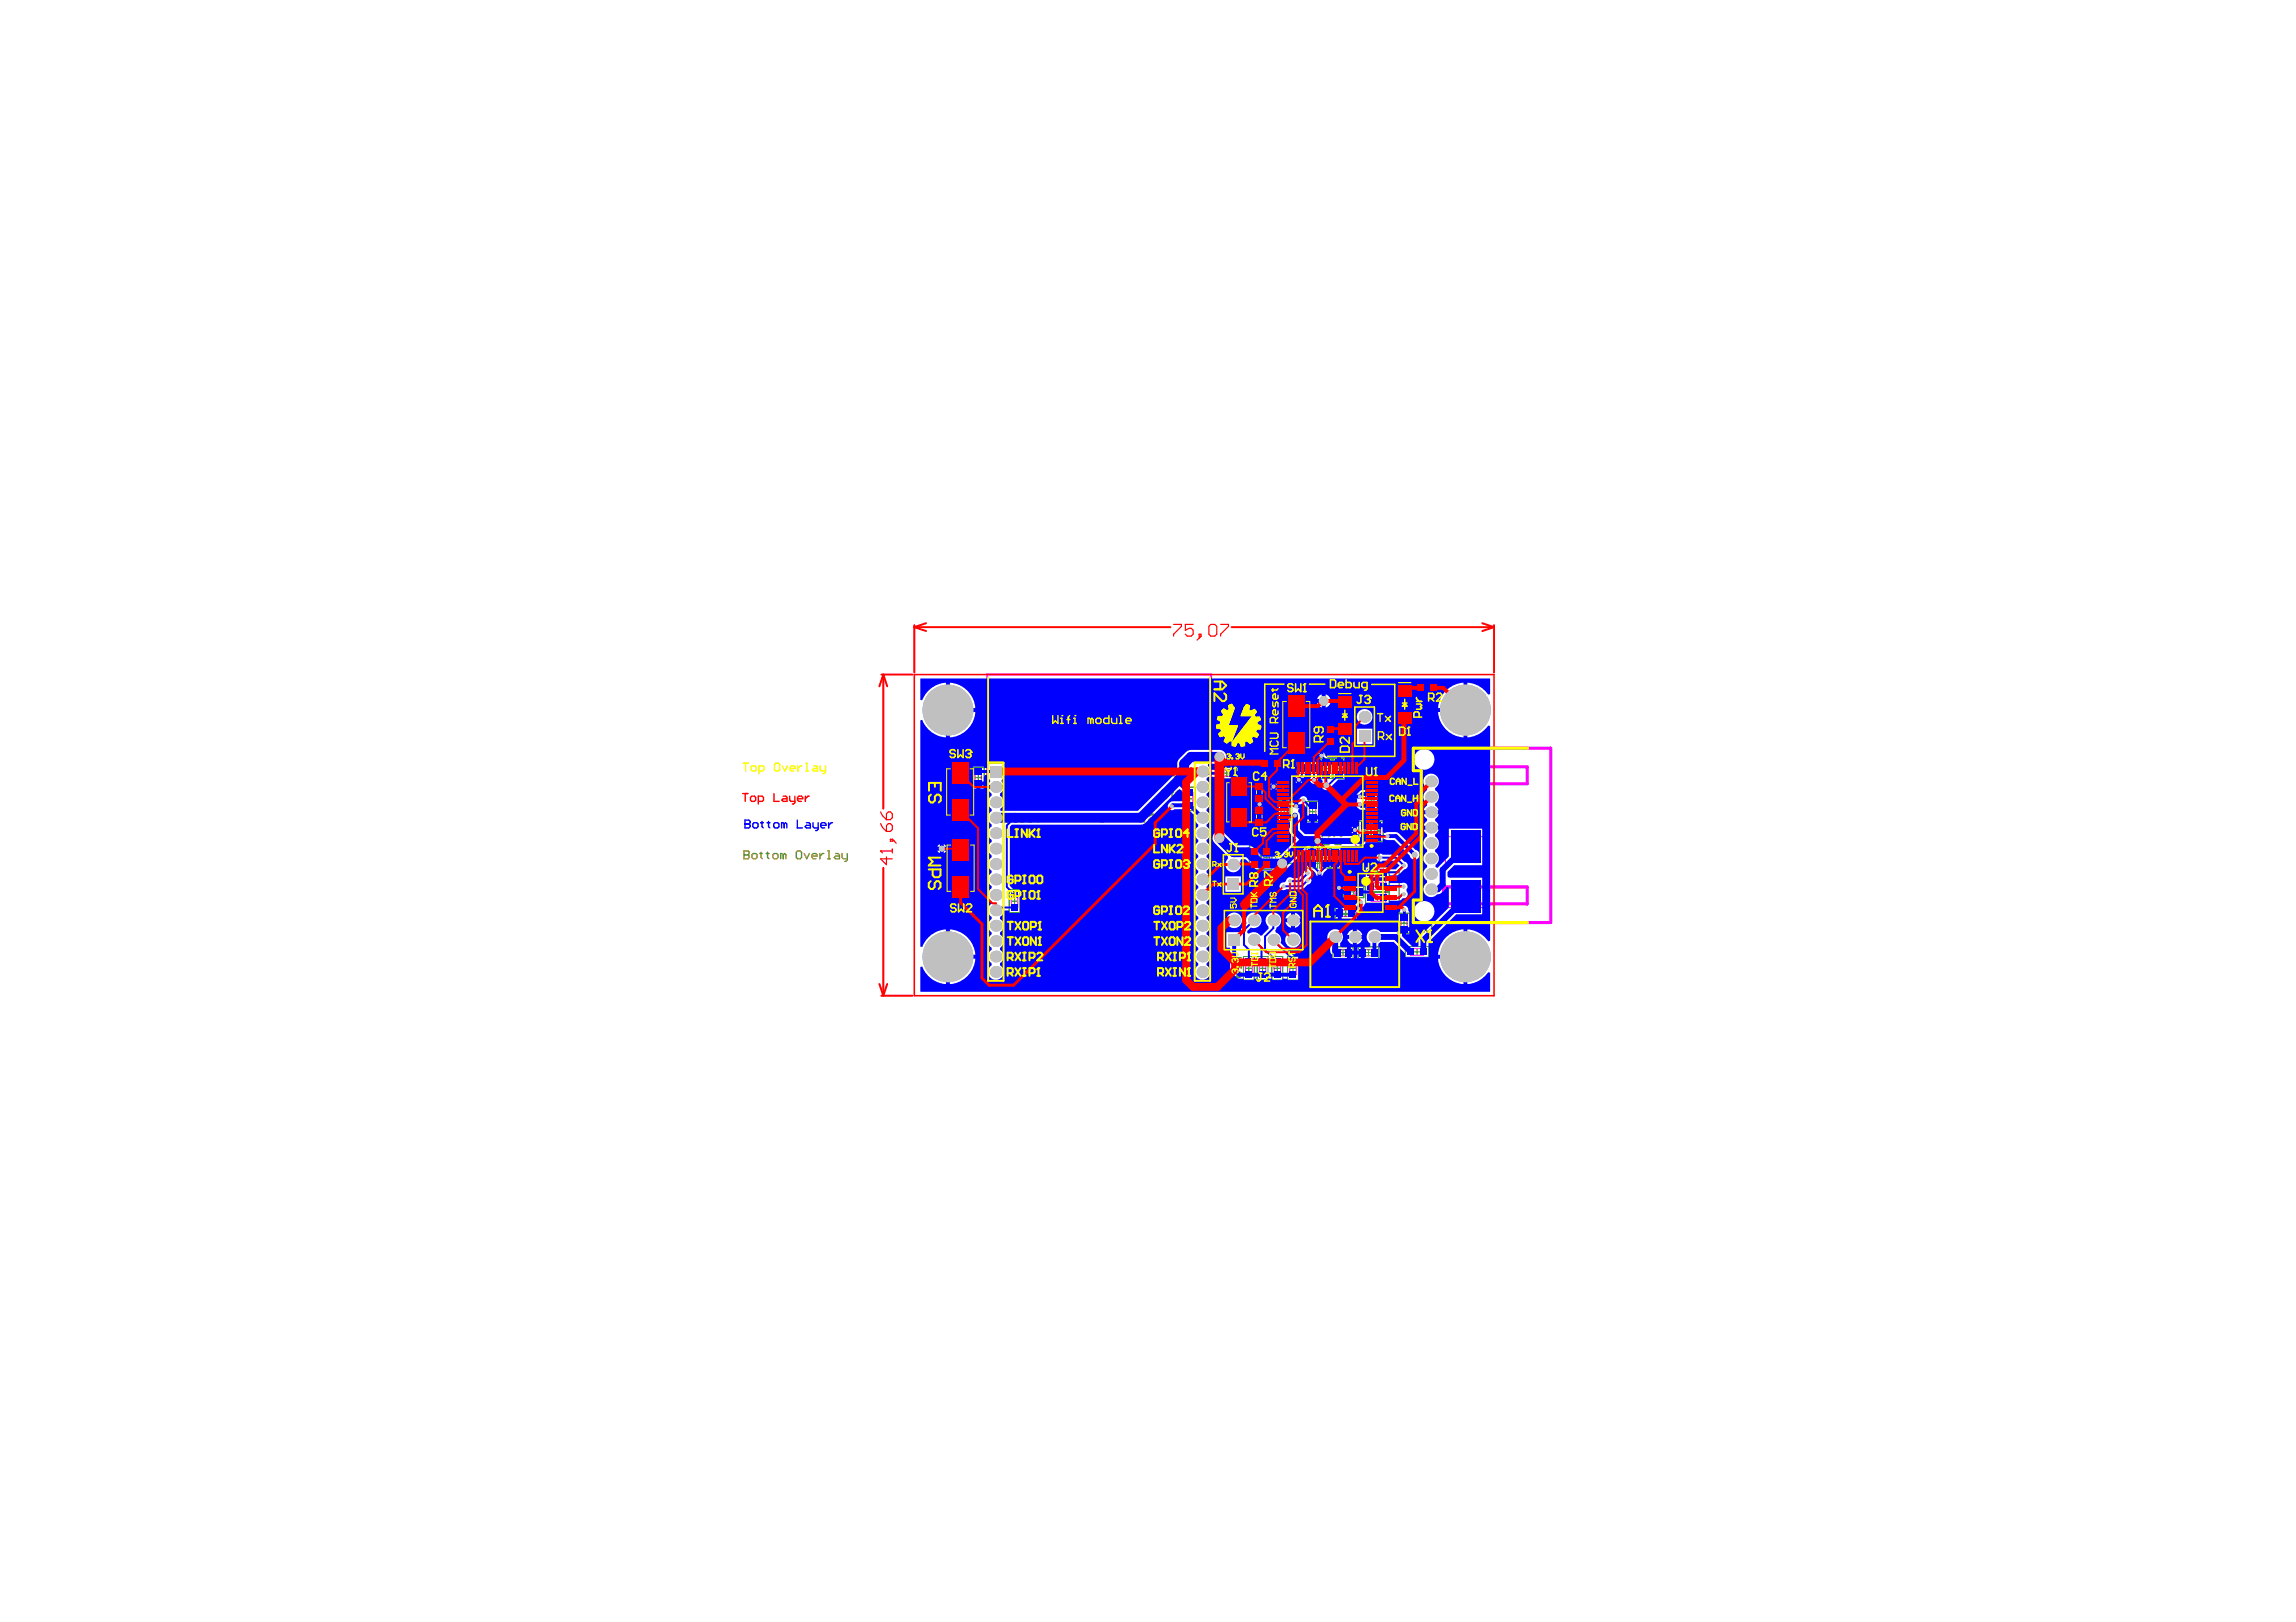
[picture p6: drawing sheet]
<svg xmlns="http://www.w3.org/2000/svg" width="297mm" height="210mm" viewBox="0 0 297 210" stroke-linecap="round" stroke-linejoin="round" font-family="sans-serif">
<g fill="none" stroke="#008000" stroke-width=".13">
<path d="M125.8 99.3h1.5v2.6h-1.5zM157.4 99.3h2.6v1.5h-2.6zM158.7 99.6v.9M162.9 98.1h3v1.4h-3zM164 98.8h.8M164.4 98.4v.9M165 98.4h13.4v13.3h-13.4zM167.9 98.6h2.6v1.5h-2.6zM168.8 99.3h.8M169.2 98.9v.9M170.8 98.2h1.5v2.6h-1.5zM171.2 99.5h.8"/>
<path d="M171.4 93.7h1.4v3h-1.4zM171.6 99v.9M171.7 95.2h.9M172.1 94.8v.8M172.5 98.2h1.5v2.6h-1.5zM172.8 99.5h.9M173.2 99v.9M183.1 88.3h3v1.4h-3zM184.2 89h.8M184.6 88.6v.8M126.1 100.6h.9M126.6 100.2v.9"/>
<path d="M130.6 115.1h1.4v3h-1.4zM130.8 116.6h.9M131.3 116.2v.8M153.2 101.9h1.4v3h-1.4zM153.5 103.4h.8M153.9 103v.8M158.3 100h.8M161.6 109.5h1.4v3h-1.4zM161.9 111h.9M162.2 104.4h1.5v2.6h-1.5zM162.2 101.2h1.5v2.6h-1.5zM162.3 110.6v.8"/>
<path d="M162.5 105.7h.8M162.5 102.5h.8M162.9 102.1v.9M162.9 105.2v.9M163.2 109.5h1.4v3h-1.4zM163.4 111h.9M163.9 110.6v.8M165.4 103.6h1.5v2.6h-1.5zM165.7 104.9h.9M166.1 104.5v.8M169 109.7h1.5v2.6h-1.5zM169.1 103.7h1.5v2.6h-1.5z"/>
<path d="M169.3 111h.8M169.4 105h.8M169.7 110.6v.9M169.8 104.6v.9M170.7 109.7h2.8v2.6h-2.8zM171 111h.9M171.2 105h1M171.5 110.6v.9M171.7 104.5v1M172 109.7v2.6M172.2 109.7v2.6M172.3 111h.9"/>
<path d="M172.7 110.6v.9M172.8 117.4h2.6v1.5h-2.6zM173.6 112.8h7.4v5.5h-7.4zM173.7 118.2h.8M173.8 114.7h2.6v1.5h-2.6zM174.1 117.8v.8M174.7 115.4h.9M175.1 115v.8M175.8 106.3h1.5v2.6h-1.5zM176.1 107.6h.9M176.5 107.1v.9M176.7 112.2h3v1.4h-3z"/>
<path d="M176.7 114h3v1.4h-3zM176.7 115.5h3v1.4h-3zM176.7 102.2h1.5v2.6h-1.5zM176.8 115.6h1M177 103.5h.9M177.3 115.1v1M177.4 103.1v.8M177.4 106.3h1.5v2.6h-1.5zM177.8 107.6h.8M177.8 116.2h.8M177.8 114.7h.8M177.8 112.9h.8"/>
<path d="M178.2 107.1v.9M178.2 112.5v.8M178.2 114.2v.9M178.2 115.8v.8M180.9 118.2h1.5v2.6h-1.5zM181.2 119.5h.9M181.6 119.1v.8M160.9 123.8h1.4v3h-1.4zM161.1 125.3h.9M161.6 124.9v.8M162.6 123.8h1.4v3h-1.4zM162.9 125.3h.9"/>
<path d="M163.3 124.9v.8M164.5 123.8h1.4v3h-1.4zM164.8 125.3h.9M165.2 124.9v.8M166.6 123.8h1.4v3h-1.4zM166.9 125.3h.8M167.3 124.9v.8M172.4 122.5h2.6v1.5h-2.6zM173.3 123.3h.9M173.7 122.9v.8M175.7 122.5h2.6v1.5h-2.6zM176.6 123.3h.9"/>
<path d="M177 122.9v.8M181.8 122.5h3.1v1.4h-3.1zM182.9 123.2h.9M183.3 122.8v.8"/>
</g>
<g fill="none" stroke="#f0f" stroke-width=".13">
<path d="M122.5 99.5h3.5v6h-3.5zM126.1 99.8h.9v1.6h-.9zM157.9 99.6h1.6v.9h-1.6zM163.6 98.4h1.6v.9h-1.6zM166 90.8h3.5v6h-3.5zM168.4 98.9h1.6v.9h-1.6zM171.2 98.7h.8v1.6h-.8zM171.7 94.4h.9v1.6h-.9zM172.8 98.7h.9v1.6h-.9zM183.8 88.6h1.6v.8h-1.6zM122.5 109.4h3.5v5.9h-3.5zM130.8 115.8h.9v1.6h-.9z"/>
<path d="M153.5 102.6h.8v1.6h-.8zM158.7 101.3h3.2v5.1h-3.2zM161.9 110.2h.9v1.6h-.9zM162.5 104.9h.8v1.6h-.8zM162.5 101.7h.8v1.6h-.8zM163.4 110.2h.9v1.6h-.9zM165.7 104.1h.9v1.6h-.9zM166.7 100h10v10h-10zM169.3 110.2h.8v1.6h-.8zM169.4 104.2h.8v1.6h-.8zM171 110.2h.9v1.6h-.9zM172.3 110.2h.9v1.6h-.9z"/>
<path d="M173.3 117.8h1.6v.8h-1.6zM174.3 115h1.6v.8h-1.6zM175.3 113.1h4v4.9h-4zM176.1 106.8h.9v1.6h-.9zM177 102.7h.9v1.6h-.9zM177.4 112.5h1.6v.8h-1.6zM177.4 114.2h1.6v.9h-1.6zM177.4 115.8h1.6v.8h-1.6zM177.8 106.8h.8v1.6h-.8zM181.2 118.7h.9v1.6h-.9zM187 108.3h.1M187 108.3h5.3v9.2h-5.3z"/>
<path d="M161.1 124.5h.9v1.6h-.9zM162.9 124.5h.9v1.6h-.9zM164.8 124.5h.9v1.6h-.9zM166.9 124.5h.8v1.6h-.8zM172.9 122.9h1.6v.8h-1.6zM176.2 122.9h1.6v.8h-1.6zM182.5 122.8h1.7v.8h-1.7z"/>
<circle cx="175.8" cy="109.1" r=".5"/>
<circle cx="176.2" cy="114" r=".5"/>
</g>
<path d="M182.8 96.8h17.8v22.6h-17.8v-2.9h1.1v-16.8h-1.1zM186.7 99.2h10.9v2.2h-10.9zM186.7 114.8h10.9v2.2h-10.9z" fill="none" stroke="#f0f" stroke-width=".4"/>
<path d="M156.7 87.3h.1M156.7 87.3h-29v39.9M156.7 87.3v39.9h-29" fill="none" stroke="#f0f" stroke-width=".25"/>
<path d="M173.2 91h1.6v3.1h-1.6zM173.3 91.7h1.5M180.9 89.5h1.6v3.2h-1.6zM181 90.2h1.5" fill="none" stroke="#f0f" stroke-width=".2"/>
<g fill="none" stroke="#808000" stroke-width=".13">
<path d="M158.5 99.7h.4M169 99.7h.4M169 99h.4M171.2 99.3v.4M172 99.3v.4M172.9 99.3v.4M173.6 99.3v.4M126.2 100.4v.4M126.9 100.4v.4M158.5 100.4h.4M165.8 104.7v.4M166.5 104.7v.4"/>
<path d="M169.4 110.8v.4M169.5 104.8v.4M170.1 110.8v.4M170.2 104.8v.4M171.1 110.8v.4M171.8 110.8v.4M172.4 110.8v.4M173.1 110.8v.4M173.9 118.6h.4M173.9 117.8h.4M174.9 115.8h.4M174.9 115.1h.4"/>
<path d="M176.2 107.4v.4M176.9 107.4v.4M177.1 103.3v.4M177.8 103.3v.4M177.8 107.4v.4M178.5 107.4v.4M181.3 119.3v.4M182 119.3v.4M163.3 126.9v.8h-.9M165.3 126.9v.8h.6M173.5 123.6h.4M173.5 122.9h.4"/>
<path d="M176.8 123.6h.4M176.8 122.9h.4"/>
</g>
<g fill="none" stroke="#808000" stroke-width=".2">
<path d="M128 89.6h40.7v3h-40.7zM160.3 99.7l.2-.2h.3l.2 .2v.6l-.2 .2h-.3l-.2-.2zM162 99.7l-.2-.2h-.3l-.2 .2v.1l.7 .7h-.7M162.3 99.7l.2-.2h.3l.2 .2v.6l-.2 .2h-.3l-.2-.2M167.7 97.8h.7l-.5-.5v1M168.9 98.3h.3M169 97.3h.1M169 97.3v1M169 97.3l.2 .2M169.6 97.5l.1-.2h.4l.1 .2v.6l-.1 .2h-.4l-.1-.2M171.6 97.1l-.1 .2v.3l.1 .2h.7l.2-.2v-.3l-.2-.2M172 96.1v.5l.1 .2h.2l.2-.2v-.3l-.2-.2h-.7l-.1 .2v.3l.1 .2"/>
<path d="M174.2 98.3v.6l.7-.6h.1l.2 .1v.4l-.2 .1M174.2 99.5v.3M174.2 99.6h1M175.2 99.6h.1M175.2 99.6l-.2 .2M132.4 117.7h1v-.5l-.1-.2h-.4l-.2 .2v.5M132.4 117l.3 .4M132.4 115.5v.4M132.4 116.4v.3M132.4 116.5h1M132.4 115.7h1M133.4 116.5h.1"/>
<path d="M133.4 115.7h.1M133.4 116.5l-.1 .2M133.4 115.7l-.1 .2M150.3 102.6l.2-.2h.3l.2 .2v.6l-.2 .2h-.3l-.2-.2zM151.5 103.4h.3M151.6 102.4h.1M151.6 102.4l.2 .2M151.6 102.4v1M152.5 103.1l-.3 .3M152.8 103.1h-.5l-.1-.2v-.3l.1-.2h.5v1M164.4 105l-.2 .2v.4l.2 .1h.7l.1-.1v-.4l-.1-.2M164.7 104.2l.2-.2h.2l.1 .2v.3l-.1 .2h-.2l-.2-.2"/>
<path d="M164.7 104.2l-.1-.2h-.2l-.2 .2v.3l.2 .2h.2l.1-.2M164.7 104.2v.3M167.7 110.4l.2-.1h.2l.1 .1v.6h-.3l-.2-.2zM167.9 111.3l-.2 .2v.3l.2 .2h.7l.2-.2v-.3l-.2-.2M168.8 110.3l-.2 .3-.4 .4M170.4 117.6h-.7v.2l.7 .7v.1M170.7 115l.4 .1 .3 .4M170.9 115.5h.5v.3l-.2 .2h-.3l-.2-.2v-.1zM170.9 105.1l-.2 .2v.3l.2 .2h.7l.1-.2v-.3l-.1-.2M170.9 118.6h.3M171.1 107.9v.4M171.1 108.1h1"/>
<path d="M171.1 117.6h.1M171.1 117.6v1M171.1 117.6l.1 .2M171.2 108.6l-.1 .2v.3l.1 .2h.7l.2-.2v-.3l-.2-.2M171.2 104.3l-.1-.2h-.2l-.2 .2v.3l.2 .2M171.2 104.3v.2M171.4 104.1h.1M171.4 104.1h.2l.1 .2v.3l-.1 .2M171.4 104.1l-.2 .2M171.6 117.8l.2-.2h.3l.2 .2v.7l-.2 .1h-.3l-.2-.1M171.9 116h.4M172.1 108.1h.1"/>
<path d="M172.1 106.8v.6h-.5l.1-.3v-.2l-.1-.1h-.4l-.1 .1v.4l.1 .1M172.1 108.1l-.2 .2M172.1 115h.1M172.1 115v1M172.1 115l.2 .1M172.6 115.1l.2-.1h.3l.2 .1v.7l-.2 .2h-.3l-.2-.2M172.6 107.9v.4M172.6 108.1h1M172.8 108.6l-.2 .2v.3l.2 .2h.7l.1-.2v-.3l-.1-.2M173.1 106.9l-.2-.2h-.1l-.2 .2v.4l.2 .1M173.1 106.9v.2M173.3 106.7h.1"/>
<path d="M173.3 106.7h.2l.1 .2v.4l-.1 .1M173.3 106.7l-.2 .2M173.6 108.1h.1M173.6 108.1l-.1 .2M174.3 100.1l-.1 .2v.3l.1 .2h.7l.2-.2v-.3l-.2-.2M174.7 112.6h.1M174.7 112.6l.2 .1M174.8 114.1h.7l-.6-.5v1M174.9 112.7l-.2 .2v.2l.2 .1h.3l.2-.1M174.9 112.7h.2M175.4 112.4l-.2-.2h-.3l-.2 .2v.2M176 109.3v.3"/>
<path d="M176 110.1v.3M176 110.3h1M176 109.4h1M176.1 112.9l-.4 .3M176.1 114.3l-.3 .3M176.2 110.8l-.2 .1v.4l.2 .2h.7l.1-.2v-.4l-.1-.1M176.4 112.9h-.5l-.2-.2v-.3l.2-.2h.5v1M176.5 114.3h-.5l-.2-.2v-.3l.2-.2h.5v1M177 110.3h.1M177 109.4h.1M177 110.3l-.1 .1M177 109.4l-.1 .2"/>
<path d="M177.1 117h.7v.5l-.5-.2-.2 .2v.3l.2 .2h.3l.2-.2M178.5 117.6l-.3 .4M178.6 119.8l-.2 .5M178.8 117.6h-.5l-.1-.1v-.4l.1-.1h.5v1M179 106.6l.2-.1h.4l.1 .1v.7l-.1 .2h-.4l-.2-.2zM180.2 107.5h.4M180.4 106.5h.1M180.4 106.5l.2 .1M180.4 106.5v1M180.9 106.6l.2-.1h.3l.2 .1v.7l-.2 .2h-.3l-.2-.2M181.6 113.4v.5l.2 .2 .3-.2v-.5M182.3 113.8h.6l-.4-.4v.7"/>
<path d="M183.4 114.6l.7 .2M183.6 113.5l-.1-.1h-.3l-.1 .1v.1l.5 .5h-.5M184 119.6h.1M184 119.6v1M184 119.6l.2 .2M184.5 119.8l.2-.2h.3l.2 .2v.6l-.2 .2h-.3l-.2-.2M159.6 125.1h.1M159.6 125.1h1M159.7 125.8l-.1 .2v.3l.1 .2h.2M159.7 125l-.1 .1M159.9 126.5h.1M160.1 126.3l-.2 .2"/>
<path d="M160.1 126.1v.2M160.3 123.9v.5l-.2 .2h-.4l-.1-.2v-.5h1M160.3 124.3l.3 .3M160.4 127.4l-.1-.2h-.3l-.2 .2v.1l.6 .6h-.6M160.4 125.8l.2 .2v.3l-.2 .2h-.1l-.2-.2M160.6 125v.3M160.9 128.1h.3M161 127.2h.1M161 127.2l.2 .2M161 127.2v.9M161.7 127.8l-.3 .3M162 127.8h-.4l-.2-.1v-.3l.2-.2h.4v.9"/>
<path d="M166.3 127.2h.6v.5l-.3-.2h-.1l-.2 .2v.3l.2 .1h.3l.1-.1M167.3 128.1h.3M167.5 127.2h.1M167.5 127.2l.1 .2M167.5 127.2v.9M168.2 127.8l-.3 .3M168.4 125.3h.1M168.4 125.3h1M168.5 127.8h-.4l-.2-.1v-.3l.2-.2h.4v.9M168.6 125.2l-.2 .1M169.1 124.2v.5l-.2 .1h-.3l-.2-.1v-.5h1M169.1 124.5l.3 .3"/>
<path d="M169.4 125.2v.3M169.4 126.5h-1l.5-.5v.7M173.5 124.5l-.1-.2h-.4l-.1 .2v.2l.6 .7h-.6M173.9 124.5l.1-.2h.4l.1 .2v.7l-.1 .2h-.4l-.1-.2M176.2 125.4h.3M176.4 124.4h.1M176.4 124.4v1M176.4 124.4l.1 .2M176.9 124.6l.1-.2h.4l.2 .2v.6l-.2 .2h-.4l-.1-.2M181.9 124.9l.2-.2h.5v.4l-.2 .1h-.3l-.2-.1zM181.9 124.2l.4 .2 .3 .3M182.8 120.1l-.1-.2v-.1l.1-.2h.4l.2 .2v.1l-.2 .2"/>
<path d="M182.8 120.1l-.1 .2v.1l.1 .2h.4l.2-.2v-.1l-.2-.2M182.8 120.1h.4M183.1 125.2h.3M183.3 124.2h.1M183.3 124.2l.1 .2M183.3 124.2v1M183.9 120.6h.3M184.1 124.9l-.3 .3M184.5 124.9h-.5l-.2-.2v-.3l.2-.2h.5v1"/>
</g>
<g fill="none" stroke="#808000" stroke-width=".25">
<path d="M124.6 98.4v.8l.3 .2h.2l.3-.2v-.5l-.3-.3h-1l-.3 .3v.5l.3 .2M130.3 99.4v.7l.3 .3 .3-.3v-.7M131.3 99.4h.6v.5l-.3-.2h-.2l-.1 .2v.3l.1 .2h.4l.1-.2M132.3 99.6l.1-.2h.4l.1 .2v.6l-.1 .2h-.4l-.1-.2M133.3 99.6l.1-.2h.4l.1 .2v.6l-.1 .2h-.4l-.1-.2M134.3 99.4v.7l.3 .3 .3-.3v-.7M149.4 99.4v.6l.4 .4 .3-.4v-.6M150.4 99.4h.7v.5l-.3-.2h-.2l-.2 .2v.3l.2 .2h.3l.2-.2M151.4 99.5l.2-.1h.3l.2 .1v.7l-.2 .2h-.3l-.2-.2M152.4 99.5l.2-.1h.3l.2 .1v.7l-.2 .2h-.3l-.2-.2M153.4 99.4v.6l.4 .4 .3-.4v-.6M121.7 117.3h.7"/>
<path d="M122 117.3v1M122.7 117.4l.2-.1h.3l.2 .1v.2l-.2 .2h-.3l-.2 .1v.2l.2 .2h.3l.2-.2M123.8 100.2v.5M123.8 100.4h1.6M124 117.9l-.3 .4M124.1 101.2l-.3 .2v.5l.3 .3h1l.3-.3v-.5l-.3-.2M124.4 117.9h-.5l-.2-.1v-.4l.2-.1h.5v1M124.7 117.6l.6 .7M125.4 100.4h.1M125.4 100.4l-.3 .3M125.7 117.4l.1-.1h.4l.1 .1v.2l-.1 .2h-.4l-.1 .1v.2l.1 .2h.4l.1-.2M126.7 117.3h.6v1h-.6"/>
<path d="M127 117.8h.3M130.1 105.7h.1M130.1 105.7l.2 .1M130.1 103.5l.2-.2h.5v1h-.5l-.2-.2zM130.1 101.6l.2-.2h.5v1h-.5l-.2-.1zM130.3 105.8l-.2 .2v.2l.2 .1h.3l.2-.1M130.3 105.8h.1M130.8 105.5l-.2-.2h-.3l-.2 .2v.2M131.1 103.3h.7v1h-.7M131.1 101.4v1l.7-1v1M131.4 106.2h.2v.1h-.2zM131.5 103.8h.3"/>
<path d="M131.9 105.7h.1M131.9 105.7l.2 .1M132.1 105.8l-.2 .2v.2l.2 .1h.3l.2-.1M132.1 105.8h.2M132.1 101.6l.2-.2h.3l.2 .2v.7l-.2 .1h-.3l-.2-.1v-.4h.4M132.6 105.5l-.2-.2h-.3l-.2 .2v.2M132.8 103.3v1h-.7M132.9 105.5l.2-.2h.3l.2 .2v.7l-.2 .1h-.3l-.2-.1zM133.3 103.3h.3M133.3 104.3h.3M133.5 103.3v1M133.9 105.3v.7l.4 .3 .3-.3v-.7"/>
<path d="M134 103.3h.6v1M134.3 103.8h.3M135.1 103.3h.4M135.1 104.3h.4M135.3 103.3v1M135.8 103.3v1l.3-.3 .4 .3v-1M147.4 113.3l.7 1M147.5 115.4l.7 1M147.7 105.4h.7M148 105.4v1M148.1 113.3l-.7 1M148.2 115.4l-.7 1"/>
<path d="M148.4 113.3h.7M148.7 105.6l.2-.2h.3l.2 .2v.1l-.2 .2h-.3l-.2 .2v.1l.2 .2h.3l.2-.2M148.8 113.3v1M148.8 116.1l-.3 .3M149.2 116.1h-.5l-.2-.2v-.3l.2-.2h.5v1M149.4 114.4h.7M149.5 116.6h.7M150 106.1l-.3 .3M150.4 106.1h-.5l-.2-.2v-.3l.2-.2h.5v1M150.4 113.3h.7M150.5 115.4h.7M150.7 106.6h.7"/>
<path d="M150.8 113.3v1M150.8 115.4v1M151.7 105.6l.2-.2h.3l.2 .2v.1l-.2 .2h-.3l-.2 .2v.1l.2 .2h.3l.2-.2M151.8 113.9l-.4 .4M151.8 116.1l-.3 .3M152.1 113.9h-.5l-.2-.1v-.4l.2-.1h.5v1M152.2 116.1h-.5l-.2-.2v-.3l.2-.2h.5v1M152.4 114.3v-.7l.4-.3 .3 .3v.7M152.4 113.8h.7M152.5 116.4v-.7l.3-.3 .4 .3v.7M152.5 115.9h.7M153.4 106.1h-.5l-.2-.2v-.3l.2-.2h.5v1"/>
<path d="M153.4 113.3v.8l.2 .2h.3l.2-.2v-.8M153.5 115.4v.8l.2 .2h.3l.2-.2v-.8M153.7 105.4v1l.3-.3 .4 .3v-1M157.2 101.9l-.2-.2v-.1l.2-.2h.3l.2 .2v.1l-.2 .2M157.2 101.9l-.2 .2v.1l.2 .2h.3l.2-.2v-.1l-.2-.2M157.2 101.9h.3M158.3 102.2h.2v.2h-.2zM159 102.4h.3M159.2 101.4h.1M159.2 101.4v1M159.2 101.4l.1 .2M159.7 101.6l.1-.2h.4l.1 .2v.6l-.1 .2h-.4l-.1-.2z"/>
<path d="M160.7 101.4v.7l.3 .3 .3-.3v-.7M179.5 102.8h-1v.2l1 1.1v.2M180 103l.3-.2h.5l.2 .2v1.1l-.2 .2h-.5l-.3-.2M188.5 106.5h.5M188.8 105h.1M188.8 105v1.5M188.8 105l.2 .3M189.5 105h1v1.5M190 105.8h.5"/>
</g>
<g fill="none" stroke="#808000" stroke-width=".18">
<path d="M128.3 91.7l.1-.1v.1zM128.4 90.2v1M129.9 90.7h.5M130.2 90.2v1.2l-.1 .3h-.3M130.7 90.2h.1l-.1 .1zM130.7 90.7v1M131.3 90.7v1M132.1 90.7l-.1 1h-.3l-.4-.3M132.4 90.9a.48 .48 0 0 1 .7 0 .48 .48 0 0 1 0 .7 .48 .48 0 0 1-.7-.1M133.4 90.7a.48 .48 0 0 1 .6 .5M134 90.7v1M134.3 90.2h.1l-.1 .1z"/>
<path d="M134.3 90.7v1M135 90.6a.55 .55 0 0 1 .6-.4 .55 .55 0 0 1 .4 .6 .66 .66 0 0 1-.1 .7 .66 .66 0 0 1-.7 .2l-.2-.3M138.5 90.9a.48 .48 0 0 0-.7 0 .48 .48 0 0 0 0 .7 .48 .48 0 0 0 .7-.1M138.5 90.2v1.5M138.9 90.9a.48 .48 0 0 1 .7 0 .48 .48 0 0 1 0 .7 .48 .48 0 0 1-.7-.1M138.9 90.7v1M140.7 90.2v1.5h-.8M142.1 90.7a.48 .48 0 0 1 .5 .5M142.6 90.7v1M143 90.9a.48 .48 0 0 1 .7 0 .48 .48 0 0 1 0 .7 .48 .48 0 0 1-.7-.1M143 90.7v1M145.1 90.9a.48 .48 0 0 0-.7 0 .48 .48 0 0 0 0 .7 .48 .48 0 0 0 .7-.1"/>
<path d="M145.1 90.7v1.5M146.5 90.7h.5M146.8 90.2v1.2l-.1 .3h-.2M148.2 91l-.4-.3-.3 .1-.1 .9M148.2 90.7v1M148.6 90.9a.45 .45 0 0 1 .5-.2 .45 .45 0 0 1 .3 .5h-.9zM149.4 91.2a.47 .47 0 0 1-.3 .5 .47 .47 0 0 1-.6-.2M150.6 91l-.3-.3-.4 .1-.1 .9M150.6 91l.1-.2 .1-.1 .4 .1 .2 .2M150.6 91v.7M151.4 90.7v1M151.8 90.9a.45 .45 0 0 1 .5-.2 .45 .45 0 0 1 .3 .5h-.9z"/>
<path d="M152.6 91.2a.47 .47 0 0 1-.3 .5 .47 .47 0 0 1-.6-.2M152.9 90.9a.45 .45 0 0 1 .8 0 .82 .82 0 0 1-.7 .4l-.1 .2a.45 .45 0 0 0 .8 0M154.1 90.7v1M154.9 90.7l-.1 1h-.4l-.3-.3M155.3 90.9a.45 .45 0 0 1 .5-.2 .45 .45 0 0 1 .2 .5h-.8zM156 91.2a.47 .47 0 0 1-.2 .5 .47 .47 0 0 1-.6-.2M156.3 90.2h.1h.1l-.1 .1zM156.4 90.7v1M156.9 90.9a.48 .48 0 0 1 .7 0 .48 .48 0 0 1 0 .7 .48 .48 0 0 1-.7-.1M158.2 90.9a.48 .48 0 0 1 .7 0 .48 .48 0 0 1 0 .7 .48 .48 0 0 1-.7-.1M158.2 90.7v1M159.2 90.7a.48 .48 0 0 1 .5 .5"/>
<path d="M159.7 90.7v1M160.1 90.9a.48 .48 0 0 1 .7 0 .48 .48 0 0 1 0 .7 .48 .48 0 0 1-.7-.1M160.1 90.7v1.2a.39 .39 0 0 0 .3 .3 .39 .39 0 0 0 .4 0M162.5 90.7h.5M162.7 90.2v1.2v.3h-.3M163.1 90.7a.48 .48 0 0 1 .6 .5M163.7 90.7v1M164.1 90.9a.45 .45 0 0 1 .4-.2 .45 .45 0 0 1 .3 .5h-.8zM164.8 91.2a.47 .47 0 0 1-.2 .5 .47 .47 0 0 1-.6-.2M165.1 90.2l.2 .1 .1 .2v1.2M165.1 90.7h.5M165.8 90.2l.3 .1 .1 .2v1.2"/>
<path d="M165.9 90.7h.5M166.9 90.4a.55 .55 0 0 1 .6-.2 .55 .55 0 0 1 .4 .6 .66 .66 0 0 1-.1 .7 .66 .66 0 0 1-.8 .2 .93 .93 0 0 1-.1-1.3zM96.3 110.6h.1M96.3 110.1h.5l.1 .2v.2l-.1 .1 .1 .2v.2l-.1 .1h-.5zM96.3 110.6h.5M97.3 110.6l.1-.1h.4l.1 .1v.4l-.1 .1h-.4l-.1-.1zM98.3 110.5h.3M98.5 110.3v.7l.1 .1M99.1 110.5h.4M99.3 110.3v.7l.2 .1M100 110.6l.1-.1h.4l.2 .1v.4l-.2 .1h-.4l-.1-.1zM101.3 110.6l-.1-.1h-.2v.6"/>
<path d="M101.3 110.6v.5M101.3 110.6l.2-.1 .2 .1v.5M103 110.3l.2-.2h.3l.2 .2v.7l-.2 .1h-.3l-.2-.1zM104 110.5l.4 .6 .3-.6M105.1 110.8h.6v-.2l-.1-.1h-.4l-.1 .1v.4l.1 .1h.4M106.1 110.5v.6M106.6 110.5h-.2l-.3 .3M107.1 111.1h.3M107.1 110.1h.1v1M108.1 110.5h.3l.2 .1v.5h-.5l-.2-.1 .2-.2h.5M108.9 110.5v.5l.2 .1h.5M109.6 110.5v.8l-.2 .2h-.1"/>
<path d="M177.1 118.6v.6l.3 .4 .3-.4v-.6M178.1 119.1h.7l-.5-.5v1M179.8 118.7l-.2-.1h-.3l-.2 .1v.2l.7 .7h-.7M169.8 120.7v.7l.4 .3 .3-.3v-.7M170.8 120.7h.7v.5l-.3-.1h-.2l-.2 .1v.4l.2 .1h.3l.2-.1"/>
<circle cx="136.8" cy="91.2" r=".49"/>
</g>
<path d="M119.1 87.8h73.7v2l-.3 .1a3.5 3.5 0 0 0-2.7-1.5v7a3.5 3.5 0 0 0 2.7-1.5l.3 .1v27.7l-.3 .1a3.5 3.5 0 0 0-2.7-1.5v7.1a3.5 3.5 0 0 0 2.7-1.6l.3 .1v2.4h-73.7v-3.2h.2a3.5 3.5 0 0 0 3.1 2.3v-7.1a3.5 3.5 0 0 0-3.1 2.2h-.2v-29.3h.2a3.5 3.5 0 0 0 3.1 2.2v-7a3.5 3.5 0 0 0-3.1 2.2h-.2zM171.5 89.9v.6h.6a.87 .87 0 0 0-.6-.6zM170.6 90.1l-.2 .4h.6v-.6zM171.5 91v.6a.87 .87 0 0 0 .6-.6zM170.4 91a.87 .87 0 0 0 .6 .6v-.6zM187.1 89.4a3.5 3.5 0 0 0-1.1 2.2h3.3v-3.2a3.4 3.4 0 0 0-2.2 1zM122.9 88.4v3.2h3.3a3.5 3.5 0 0 0-3.3-3.2zM175.5 92.8a1.05 1.05 0 0 0 2.1 0 1.05 1.05 0 0 0-2.1 0zM186 92.1a3.5 3.5 0 0 0 3.3 3.3v-3.3zM122.9 92.1v3.3a3.5 3.5 0 0 0 3.3-3.3zM175.5 94.3v2h2v-2zM170.6 97.4l-.1 .2h.2v-.2zM173.5 98v.4h.5v-.4zM167.8 98.6v.5h.4v-.5zM125.9 99.2v1.9h1.4v-.6l.1-.2h.4v.6h.2l.1 .2-.3 .5h2l-.2-.5v-.2h.2v-2.1h-2v.6h-.5v-.2zM182.9 98.3a1.35 1.35 0 0 0 2.7 0 1.35 1.35 0 0 0-2.7 0zM159.7 99.3v.5h.4v-.5zM159.7 100.3v.5h.4v-.5zM127.8 102.1l.1 .2 .4 .4v.3a1.01 1.01 0 0 0 0 1.7v.3a1.01 1.01 0 0 0 0 1.7v.3a1.01 1.01 0 0 0 0 1.7v.3a1.01 1.01 0 0 0 0 1.7v.3a1.01 1.01 0 0 0 0 1.7v.3a1.01 1.01 0 0 0 0 1.7v.2a1.01 1.01 0 0 0 0 1.8v.2a1.01 1.01 0 0 0 0 1.8v.2a1.01 1.01 0 0 0 0 1.7v.3a1.01 1.01 0 0 0 0 1.7v.3a1.01 1.01 0 0 0 0 1.7v.3a1.02 1.02 0 0 0-.2 1.6 1.02 1.02 0 0 0 1.5 0 1.02 1.02 0 0 0-.2-1.6v-.3a1.01 1.01 0 0 0 0-1.7v-.3a1.01 1.01 0 0 0 0-1.7v-.3a1.01 1.01 0 0 0 0-1.7v-.2a.99 .99 0 0 0 .5-.9h.7v.3h1.3v-3h-.8l-.5-.5v-7.6l.3-.3h16.9l.4-.2 4.4-4.4 .6 .6v.7l-.1 .3h-1.4a.59 .59 0 0 0-.6 .5 .59 .59 0 0 0 .5 .7l.3-.2h1.3v.2h.7l.7 .7a1.01 1.01 0 0 0 .4 1.1v.3a1.01 1.01 0 0 0 0 1.7v.3a1.01 1.01 0 0 0 0 1.7v.3a1.01 1.01 0 0 0 0 1.7v.3a1.01 1.01 0 0 0 0 1.7v.2a1.01 1.01 0 0 0 0 1.8v.2a1.01 1.01 0 0 0 0 1.8v.2a1.01 1.01 0 0 0 0 1.7v.3a1.01 1.01 0 0 0 0 1.7v.3a1.01 1.01 0 0 0 0 1.7v.3a1.02 1.02 0 0 0-.2 1.6 1.02 1.02 0 0 0 1.5 0 1.02 1.02 0 0 0-.2-1.6v-.3a1.01 1.01 0 0 0 0-1.7v-.3a1.01 1.01 0 0 0 0-1.7v-.3a1.01 1.01 0 0 0 0-1.7v-.2a1.01 1.01 0 0 0 0-1.8v-.2a1.01 1.01 0 0 0 0-1.8v-.2a1.01 1.01 0 0 0 0-1.7v-.3a1.01 1.01 0 0 0 0-1.7v-.3a1.01 1.01 0 0 0 0-1.7v-.3a1.01 1.01 0 0 0 0-1.7v-.3a1.01 1.01 0 0 0 0-1.7v-.3a1.01 1.01 0 0 0 0-1.7v-.3a1.01 1.01 0 0 0 0-1.7v-.3l.2-.2h1v.3h1.9v-1.5h-1.9v.3h-.7l-.4-.5 .1-.3h1.5a.89 .89 0 0 0 .9-.9 .89 .89 0 0 0-.9-.9h-3.7l-.5 .2-1.2 1.2-.1 .4v1l-5.1 5.1h-17.7l-.1-.2a1.01 1.01 0 0 0 0-1.7v-.3l.3-.4 .1-.2zM168.3 101.2v.1l.2-.1zM167.6 101.2l.2 .1v-.1zM168.7 98.6v.7h-.3v.3h-.6v.4l.1 .3-.3 .4h1.1l.1-.2v-.4l.3-.1h.5v.6a.51 .51 0 0 0 0 .7 .51 .51 0 0 0 .8 0 .51 .51 0 0 0 0-.7v-.6h.2v-1.4zM165 101.4v.1h.2zM164.4 101.4l-.1 .1h.2v-.1zM126.8 101.6v.4h.5v-.4zM125.9 101.6v.4h.4v-.4zM165 102v.2l.2-.2zM164.3 102l.2 .2v-.2zM170.5 98.1l.4 .2v.1h.7v.6h-.7v1.9h.2v.3a.64 .64 0 0 0 .2 1 .64 .64 0 0 0 .9-.4l.9-.9h.9v-1.9h-.8v-.3h-.2v-.7h-1.3l-.5-.6v.4h-.2v.3zM177.7 102.1v.4h.4v-.4zM163.2 103.6v.2h.2zM162.6 103.7l-.1 .1h.2v-.2zM165.4 103.5v.4h.5v-.4zM163.2 104.3v.2l.2-.2zM162.5 104.3l.2 .2v-.2zM184.4 100.4a1.01 1.01 0 0 0 .2 1.6v.3a1 1 0 0 0 0 1.7v.3l-.3 .3-.1 .3h1.9l-.1-.3-.3-.3v-.3a1 1 0 0 0 0-1.7v-.3a1.01 1.01 0 0 0 .2-1.5 1.01 1.01 0 0 0-1.5-.1zM175.6 102.7l-.1 .1h.4v.5h-.4l.1 .4a.65 .65 0 0 0-.1 .7 .65 .65 0 0 0 .6 .4h.6v.1h1.4v-1.9h-.7v-.2h-.2v-.7h-.5v.1a1.01 1.01 0 0 0-1.1 .5zM168.3 103.2l-.2 .1v.4l-.2 .2v.2h.3l.2-.1 .2 .1 .5 .5v.9h1.4v-1.9h-1.3l-.1-.1a.51 .51 0 0 0-.3-.4 .51 .51 0 0 0-.5 .1zM170.1 106v.4h.4v-.4zM169.1 106v.4h.5v-.4zM178.4 106.2v.4h.5v-.4zM184.2 105.4l.4 .7-.4 .8h1.9l-.4-.8 .4-.7zM174.9 107.1l-.1 .1h.2v-.2zM174.8 107.7l.2 .2v-.2zM122.1 109.2v.4h.3zM121.4 109.4l-.2 .2h.4v-.4zM122.1 110.1v.3l.3-.3zM121.2 110.1l.4 .3v-.3zM157.1 107.8a.89 .89 0 0 0 0 1.3l1.8 1.7v.3a1.01 1.01 0 0 0-.2 1.4 1.01 1.01 0 0 0 1.3 .2 1.01 1.01 0 0 0 .4-1.3l.2-.2h.5l1.2 1.2 .4 .2h3.4l.4-.2 2.3-2.3 .2 .1v1.3h.7v.5h-.7a.69 .69 0 0 1-.3 .8v.2l-.7 .6h-.8a.53 .53 0 0 0-.5 0 .53 .53 0 0 0-.3 .4l-.2 .2a.51 .51 0 0 0-.7 .6 .51 .51 0 0 0 .9 .3l2.1-.1a1.81 1.81 0 0 1 1-.7 .49 .49 0 0 0 .1-.6v-.4a.47 .47 0 0 0 0-.6l.2-.1 .7 .8v-.5h.5v.5l.7-1h.8v-.6h.2v-.3h.7v-1.9l.2-.1h2.4l.3-.1 .5-.4h2.1v-.4l.6 .1h.9l2 2a.64 .64 0 0 0 1.1 .4 .64 .64 0 0 0-.4-1.1l-2.3-2.3h-1.3l-.4 .1-.2-.1v-.6h-.7v-.3h-.3v-.6h-1.1v.6h-.5v-.6h-.5v.7l-.3 .1v.9l.2 .1-.2 .2h-4.4l-.7-.3h-1.6l-.6-.6v-1.8l-.3-.5 .1-.2 .1-.2h-.4v-.3h-.3v-.4l-.6 .1v-.5h-.4v.6h-.3v.3h-.7v1.9h1.4a1.5 1.5 0 0 1 0 1.1l.1 .5 .8 .8-2.2 2.2h-2.2l-1.3-1.4-.5-.1h-1.5l-1.6-1.6a.9 .9 0 0 0-1.3 0zM184.2 107.4l.1 .2 .3 .4v.2a1 1 0 0 0 0 1.8v.2a1 1 0 0 0 0 1.8v.2a1 1 0 0 0 0 1.7v.3a1.01 1.01 0 0 0-.2 1.5 1.01 1.01 0 0 0 1.5 0h.1a1.82 1.82 0 0 0 1.2-.9h.2v2.7l-3.7 3.7-.2 .4v.9h-.8l-1.3-1.4v-.6h-.5l-.2 .1h-2.1a1.01 1.01 0 0 0-1.6 0 1.01 1.01 0 0 0 .3 1.5v.3l-.1 .2h-.7v1.4h2v-1.4h-.2v-.5l.3-.2h1.7l1.5 1.5v.5h3.1l-.1-2 3.6-3.6h3.4v-4.7h-4.4l-.1-.2v-.6l.8-.8h3.7v-4.8h-4.4v3.6l-1.3 1.4-.2 .1-.2-.1v-.3a1 1 0 0 0 0-1.7v-.2a1 1 0 0 0 0-1.8v-.2l.3-.4 .1-.2zM173 112v.4h.4v-.4zM178.2 110.6a.51 .51 0 0 0 0 .7 .51 .51 0 0 0 .7 .1h1.5l.7 .6-.5 .5h-.9v-.3h-2.1v1.4h2.1v-.3l1.2-.1 .8-.7a.51 .51 0 0 0 .4-.5 .51 .51 0 0 0-.4-.5l-1-.9h-1.8a.51 .51 0 0 0-.7 0zM176.7 112.2v.4h.4v-.4zM176.7 113.1v.5h.4v-.5zM174.6 114.7v1.4h1.1v.3l-.1 .4-.7 .7h-1.3v1.4h1.9v-.7l.9-.9 .2-.3 .2-.1h2.9v-.3l1.4-.1a.61 .61 0 0 1 .7-.3 .52 .52 0 0 0 .2-.8v-.3a.51 .51 0 0 0 0-.7 .51 .51 0 0 0-.6-.1h-1.7v-.3h-3v.5l-.1 .2zM173.7 114.7v.5h.4v-.5zM158.5 113.4v2h2v-2zM173.7 115.7v.4h.4v-.4zM172.7 117.5v.4h.4v-.4zM167.5 118.1v.7h.8a1.01 1.01 0 0 0-.8-.7zM166.6 118.4l-.3 .4h.7v-.7zM172.7 118.4v.5h.4v-.5zM182.9 117.9a1.35 1.35 0 0 0 2.7 0 1.35 1.35 0 0 0-2.7 0zM181.3 117.4l-.1 .4-.3 .3v1.9h1.5v-1.9l-.2-.2a.55 .55 0 0 0-.3-.6 .55 .55 0 0 0-.6 .1zM167.5 119.4v.7a1.01 1.01 0 0 0 .8-.7zM166.3 119.4a1.01 1.01 0 0 0 .7 .7v-.7zM158.7 120.6v2h.4l.1 3 .8 .9 .4 .1h.5v.2h1.3v-.2h.5v.2h1.3v-.2h.6v.2h1.3v-.2h.7v.2h1.4v-3h-.6l-1.7-1.8a.98 .98 0 0 0-.6-1.3l-.1-.3 .1-.4a1.01 1.01 0 0 0 .5-1.4 1.01 1.01 0 0 0-1.5-.3 1.01 1.01 0 0 0 0 1.6v.3l-.8 .8-.3 .1a.99 .99 0 0 0-1.4-.3l-.2-.1-.1-.2 .5-.5a1.01 1.01 0 0 0 1.4-.8 1.01 1.01 0 0 0-1.1-1.1 1.01 1.01 0 0 0-.8 1.4l-.7 .7-.1 .4zM158.7 119.1a1.01 1.01 0 0 0 2 0 1.01 1.01 0 0 0-2 0zM181.9 120.5v.4h.5v-.4zM175.5 120.3v.7h.7a1.01 1.01 0 0 0-.7-.7zM174.6 120.5l-.3 .5h.7v-.7zM175.5 121.5v.7a1.01 1.01 0 0 0 .7-.7zM174.3 121.5a1.01 1.01 0 0 0 .7 .7v-.7zM166.3 121.6a1.01 1.01 0 0 0 2 0 1.01 1.01 0 0 0-2 0zM174.8 122.6v.4h.4v-.4zM175.6 122.6v.4h.4v-.4zM187.1 121.3a3.5 3.5 0 0 0-1.1 2.3h3.3v-3.3a3.4 3.4 0 0 0-2.2 1zM122.9 120.3v3.3h3.3a3.5 3.5 0 0 0-3.3-3.3zM174.8 123.5v.5h.4v-.5zM172 120.5a1 1 0 0 0 .1 1.5v1l.2 .5v.5h2v-1.4l-.9-.1a1.34 1.34 0 0 1 .3-1 1.01 1.01 0 0 0-.5-1.1 1.01 1.01 0 0 0-1.2 .1zM175.6 123.5v.5h.4v-.5zM186 124.1a3.5 3.5 0 0 0 3.3 3.3v-3.3zM122.9 124.1v3.3a3.5 3.5 0 0 0 3.3-3.3z" fill="#00f"/>
<path d="M126.6 99.8v.1M171.5 109.8v.6" fill="none" stroke="#00f" stroke-width=".38"/>
<path d="M142.5 105.8h.1M171.5 110.3v.1" fill="none" stroke="#00f" stroke-width=".51"/>
<g fill="none" stroke="#00f" stroke-width=".25">
<path d="M171 97.8l.6 .6v.3M150.8 102.7h.1M166.1 104.1l.2 .2h1.4M168.4 100.3l-.4 .4v.2M169.1 113.9h.1M169.1 113.9l-.7 .8M169.7 111.8v.1M171.5 111.8v.4l-.8 .7M171.6 101.4h.1M171.6 100.2v1.2M160.9 122.3l.7 .6M163.2 124.3l.1 .2"/>
<path d="M167.3 124.2v.3"/>
</g>
<path d="M152.5 101v.1" fill="none" stroke="#00f" stroke-width=".63"/>
<path d="M172.7 123l.3 .3" fill="none" stroke="#00f" stroke-width=".76"/>
<circle cx="177.4" cy="116.2" r=".19" fill="#00f"/>
<path d="M126.6 99.8h2.2M155.6 99.8l.2 .3h2.2M169.7 109.6v.7M170.4 108.8l1.1 1M176.1 116.8v.2M177.4 114.7v1.5M181.7 117.7l-.1 1" fill="none" stroke="#00f" stroke-width=".38"/>
<path d="M153.9 104.2h-2.2l-.1 .1M176.4 106.8h.1M160.4 126.1h1.2M163.3 126.1h4" fill="none" stroke="#00f" stroke-width=".51"/>
<g fill="none" stroke="#00f" stroke-width=".25">
<path d="M168.4 99.3v1M129.2 117.4l-.4 .4M130.3 106.8v8M164.7 119.1v1l-1 1.1v1.7M166 114.7h2.4M167.5 105.5h-1.2l-.2 .2M168.6 103.5l.7 .8h.5M169.2 113l-1 1h-1.3M169.7 111.9l1 1M171.6 101.4v.2M178.3 108.2h1.2M180.6 111l1 1-.9 .9"/>
<path d="M181.5 114.7h.1M181.6 115.7h-.2l-.4 .5M160.9 120.4v1.9M161.6 122.9v1.6M162.2 121.6l1 1v1.7"/>
</g>
<path d="M186.6 112.6v1.9M189.6 116v.2M172.7 121.3v1.7" fill="none" stroke="#00f" stroke-width=".76"/>
<path d="M159.6 110.3h1.9" fill="none" stroke="#00f" stroke-width="1.3"/>
<circle cx="175.9" cy="115.4" r=".19" fill="#00f"/>
<path d="M170.4 108.8l-.7 .8M175.9 115.4h1.5M176.1 117l-1.3 1.2" fill="none" stroke="#00f" stroke-width=".38"/>
<path d="M171.6 98.7h1.6M153.9 104.2l1.7 1.6M171.5 111.8h1.2M171.5 110.3h1.2M175.9 104.1l.2 .2h1.3M176.5 108.3h1.7M176.5 106.8h1.7M177.4 102.8h-1.1l-.4 .3M179.5 108.2h1.1l2.4 2.4M159.7 121.6v3.8l.7 .7M161.6 126.1h1.7M177.8 121.3v2" fill="none" stroke="#00f" stroke-width=".51"/>
<g fill="none" stroke="#00f" stroke-width=".25">
<path d="M169.9 99.3l.1 1.6M129.2 117.4h2.1M130.3 114.8l1 1M131.3 105.8l-1 1M162.2 119.1l-1.3 1.3M173.2 100.2l-1.4 1.4h-.2M178.3 108.2l-.1 .1M178.6 111h2M179 116.2h2M179 114.7h2.5M179 112.9h1.7M163.7 122.9l1.5 1.6"/>
<path d="M164.7 121.6l2.6 2.6"/>
</g>
<path d="M167.5 105.5v1.8l-.1 .1 1.4 1.4M176.5 108.3l-.5 .5h-5.6M186.6 114.5l-.6 .6h-.9M189.6 116.2l-5.4 5.4v1.6M189.6 109.6l-3 3M177.8 121.3h2.8l1.9 1.9" fill="none" stroke="#00f" stroke-width=".76"/>
<path d="M157.8 97.9h-3.7l-.9 .9v1.4l-5.6 5.6h-5M128.8 105.8h13.7M157.8 108.5l1.8 1.8M170.4 108.8h-1.6l-2.9 3h-2.9l-1.5-1.5" fill="none" stroke="#00f" stroke-width="1.3"/>
<path d="M152.5 101.1l1.4 1.5" fill="none" stroke="#00f" stroke-width=".63"/>
<g fill="none" stroke="#00f" stroke-width=".18">
<path d="M96.4 106.6h.1M96.4 106.1h.5l.2 .2v.2l-.2 .1 .2 .2v.2l-.2 .1h-.5zM96.4 106.6h.5M97.4 106.6l.2-.1h.3l.2 .1v.4l-.2 .1h-.3l-.2-.1zM98.4 106.5h.3M98.6 106.3v.7l.1 .1M99.3 106.5h.3M99.4 106.3v.7l.2 .1M100.3 106.5h.3l.2 .1v.4l-.2 .1h-.3l-.2-.1v-.4zM101.5 106.6l-.2-.1h-.2v.6M101.5 106.6v.5M101.5 106.6l.1-.1 .2 .1v.5"/>
<path d="M103.1 106.1v1h.7M104.3 106.5h.4l.1 .1v.5h-.5l-.1-.1 .1-.2h.5M105.2 106.5v.5l.1 .1h.6M105.9 106.5v.8l-.2 .2h-.2M106.2 106.8h.7v-.2l-.2-.1h-.3l-.2 .1v.4l.2 .1h.3M107.2 106.5v.6M107.7 106.5h-.2l-.3 .3"/>
</g>
<g fill="#c0c0c0">
<circle cx="181.7" cy="117.7" r=".25"/>
<circle cx="176.1" cy="116.8" r=".25"/>
<circle cx="179.5" cy="108.2" r=".25"/>
<circle cx="181.6" cy="115.7" r=".25"/>
<circle cx="167.7" cy="104.3" r=".25"/>
<circle cx="168" cy="100.9" r=".25"/>
<circle cx="170" cy="100.9" r=".25"/>
<circle cx="175.9" cy="103.1" r=".25"/>
<circle cx="175.9" cy="104.1" r=".25"/>
<circle cx="167.5" cy="105.5" r=".25"/>
<circle cx="151.6" cy="104.3" r=".25"/>
<circle cx="171.3" cy="90.7" r=".63"/>
<circle cx="121.8" cy="109.8" r=".38"/>
<circle cx="122.6" cy="91.9" r="3.3"/>
<circle cx="122.6" cy="123.8" r="3.3"/>
<circle cx="189.6" cy="91.9" r="3.3"/>
<circle cx="189.6" cy="123.8" r="3.3"/>
<circle cx="170.4" cy="108.8" r=".38"/>
<circle cx="171" cy="97.8" r=".25"/>
<circle cx="171.6" cy="101.6" r=".38"/>
<circle cx="169.2" cy="113" r=".25"/>
<circle cx="166.9" cy="114" r=".25"/>
<circle cx="157.8" cy="97.9" r=".63"/>
<circle cx="157.8" cy="108.5" r=".63"/>
<circle cx="165.9" cy="111.8" r=".63"/>
<circle cx="178.6" cy="111" r=".25"/>
<circle cx="181.6" cy="112" r=".25"/>
<circle cx="183" cy="110.6" r=".38"/>
<circle cx="164.8" cy="101.8" r=".25"/>
<circle cx="163" cy="104.1" r=".25"/>
<circle cx="181.6" cy="114.7" r=".25"/>
<circle cx="168.6" cy="103.5" r=".25"/>
<circle cx="175.3" cy="107.4" r=".25"/>
<circle cx="166" cy="114.7" r=".25"/>
<circle cx="170.7" cy="112.9" r=".25"/>
<circle cx="169.1" cy="113.9" r=".25"/>
<circle cx="173.2" cy="114.9" r=".25"/>
<circle cx="164.7" cy="121.6" r=".75"/>
<circle cx="164.7" cy="119.1" r=".75"/>
<circle cx="185.1" cy="115.1" r=".75"/>
<circle cx="185.1" cy="107.1" r=".75"/>
<circle cx="185.1" cy="109.1" r=".75"/>
<circle cx="185.1" cy="111.1" r=".75"/>
<circle cx="185.1" cy="101.1" r=".75"/>
<circle cx="185.1" cy="103.1" r=".75"/>
<circle cx="185.1" cy="105.1" r=".75"/>
<circle cx="185.1" cy="113.1" r=".75"/>
<circle cx="128.8" cy="125.8" r=".76"/>
<circle cx="128.8" cy="123.8" r=".76"/>
<circle cx="128.8" cy="121.8" r=".76"/>
<circle cx="128.8" cy="113.8" r=".76"/>
<circle cx="128.8" cy="115.8" r=".76"/>
<circle cx="128.8" cy="119.8" r=".76"/>
<circle cx="128.8" cy="117.8" r=".76"/>
<circle cx="128.8" cy="109.8" r=".76"/>
<circle cx="128.8" cy="105.8" r=".76"/>
<circle cx="128.8" cy="107.8" r=".76"/>
<circle cx="128.8" cy="101.8" r=".76"/>
<circle cx="159.7" cy="119.1" r=".75"/>
<circle cx="167.3" cy="121.6" r=".75"/>
<circle cx="167.3" cy="119.1" r=".75"/>
<circle cx="176.5" cy="92.8" r=".75"/>
<circle cx="128.8" cy="111.8" r=".76"/>
<circle cx="128.8" cy="103.8" r=".76"/>
<circle cx="159.5" cy="111.9" r=".75"/>
<circle cx="177.8" cy="121.3" r=".75"/>
<circle cx="175.3" cy="121.3" r=".75"/>
<circle cx="172.7" cy="121.3" r=".75"/>
<circle cx="155.6" cy="121.8" r=".76"/>
<circle cx="155.6" cy="123.8" r=".76"/>
<circle cx="155.6" cy="125.8" r=".76"/>
<circle cx="162.2" cy="121.6" r=".75"/>
<circle cx="155.6" cy="117.8" r=".76"/>
<circle cx="155.6" cy="119.8" r=".76"/>
<circle cx="155.6" cy="115.8" r=".76"/>
<circle cx="155.6" cy="113.8" r=".76"/>
<circle cx="162.2" cy="119.1" r=".75"/>
<circle cx="155.6" cy="107.8" r=".76"/>
<circle cx="155.6" cy="105.8" r=".76"/>
<circle cx="155.6" cy="109.8" r=".76"/>
<circle cx="155.6" cy="99.8" r=".76"/>
<circle cx="155.6" cy="101.8" r=".76"/>
<circle cx="155.6" cy="103.8" r=".76"/>
<circle cx="155.6" cy="111.8" r=".76"/>
</g>
<g fill="#c0c0c0">
<path d="M128.1 99.1h1.5v1.5h-1.5z" fill-rule="evenodd"/>
<path d="M158.9 120.9h1.5v1.5h-1.5z" fill-rule="evenodd"/>
<path d="M158.8 113.7h1.5v1.5h-1.5z" fill-rule="evenodd"/>
<path d="M175.8 94.5h1.5v1.5h-1.5z" fill-rule="evenodd"/>
</g>
<g fill="#00f">
<path d="M164.8 124h.9v.9h-.9z" fill-rule="evenodd"/>
<path d="M166.9 124h.8v.9h-.8z" fill-rule="evenodd"/>
<path d="M172.3 109.9h.9v.8h-.9z" fill-rule="evenodd"/>
<path d="M172.8 99.8h.9v.8h-.9z" fill-rule="evenodd"/>
<path d="M172.8 98.3h.9v.8h-.9z" fill-rule="evenodd"/>
<path d="M176.9 114.2h.9v.9h-.9z" fill-rule="evenodd"/>
<path d="M176.9 112.5h.9v.8h-.9z" fill-rule="evenodd"/>
<path d="M177 103.9h.9v.8h-.9z" fill-rule="evenodd"/>
<path d="M177 102.4h.9v.8h-.9z" fill-rule="evenodd"/>
<path d="M178.6 114.2h.9v.9h-.9z" fill-rule="evenodd"/>
<path d="M178.6 112.5h.9v.8h-.9z" fill-rule="evenodd"/>
<path d="M126.1 99.5h.9v.8h-.9z" fill-rule="evenodd"/>
<path d="M126.1 101h.9v.8h-.9z" fill-rule="evenodd"/>
<path d="M164.8 125.7h.9v.9h-.9z" fill-rule="evenodd"/>
<path d="M166.9 125.7h.8v.9h-.8z" fill-rule="evenodd"/>
<path d="M172.6 122.8h.8v.9h-.8z" fill-rule="evenodd"/>
<path d="M172.9 117.7h.8v1h-.8z" fill-rule="evenodd"/>
<path d="M172.3 111.4h.9v.8h-.9z" fill-rule="evenodd"/>
<path d="M174.4 117.7h.8v1h-.8z" fill-rule="evenodd"/>
<path d="M176.9 115.8h.9v.8h-.9z" fill-rule="evenodd"/>
<path d="M178.6 115.8h.9v.8h-.9z" fill-rule="evenodd"/>
<path d="M153.5 103.8h.8v.9h-.8z" fill-rule="evenodd"/>
<path d="M153.5 102.1h.8v.9h-.8z" fill-rule="evenodd"/>
<path d="M161.1 124h.9v.9h-.9z" fill-rule="evenodd"/>
<path d="M169.3 109.9h.9v.8h-.9z" fill-rule="evenodd"/>
<path d="M169.4 103.9h.9v.8h-.9z" fill-rule="evenodd"/>
<path d="M165.7 103.7h.9v.8h-.9z" fill-rule="evenodd"/>
<path d="M177.7 107.9h.9v.8h-.9z" fill-rule="evenodd"/>
<path d="M176.1 107.9h.9v.8h-.9z" fill-rule="evenodd"/>
<path d="M177.7 106.4h.9v.8h-.9z" fill-rule="evenodd"/>
<path d="M176.1 106.4h.9v.8h-.9z" fill-rule="evenodd"/>
<path d="M171.1 99.8h1v.8h-1z" fill-rule="evenodd"/>
<path d="M171.1 98.3h1v.8h-1z" fill-rule="evenodd"/>
<path d="M182.1 122.8h.9v.8h-.9z" fill-rule="evenodd"/>
<path d="M183.7 122.8h.9v.8h-.9z" fill-rule="evenodd"/>
<path d="M181.2 118.3h.9v.8h-.9z" fill-rule="evenodd"/>
<path d="M130.8 117h.9v.9h-.9z" fill-rule="evenodd"/>
<path d="M130.8 115.3h.9v.9h-.9z" fill-rule="evenodd"/>
<path d="M161.1 125.7h.9v.9h-.9z" fill-rule="evenodd"/>
<path d="M159.1 99.6h.8v.9h-.8z" fill-rule="evenodd"/>
<path d="M157.5 99.6h.8v.9h-.8z" fill-rule="evenodd"/>
<path d="M169.4 105.4h.9v.8h-.9z" fill-rule="evenodd"/>
<path d="M169.3 111.4h.9v.8h-.9z" fill-rule="evenodd"/>
<path d="M165.7 105.3h.9v.8h-.9z" fill-rule="evenodd"/>
<path d="M168 98.9h.8v.9h-.8z" fill-rule="evenodd"/>
<path d="M169.5 98.9h.8v.9h-.8z" fill-rule="evenodd"/>
<path d="M174.1 122.8h.8v.9h-.8z" fill-rule="evenodd"/>
<path d="M175.9 122.8h.8v.9h-.8z" fill-rule="evenodd"/>
<path d="M177.4 122.8h.8v.9h-.8z" fill-rule="evenodd"/>
<path d="M174 115h.8v.9h-.8z" fill-rule="evenodd"/>
<path d="M175.5 115h.8v.9h-.8z" fill-rule="evenodd"/>
<path d="M187.7 113.8h3.8v4.3h-3.8z" fill-rule="evenodd"/>
<path d="M187.7 107.5h3.8v4.2h-3.8z" fill-rule="evenodd"/>
<path d="M181.2 119.8h.9v.8h-.9z" fill-rule="evenodd"/>
<path d="M162.9 124h.9v.9h-.9z" fill-rule="evenodd"/>
<path d="M171 109.9h.9v.8h-.9z" fill-rule="evenodd"/>
<path d="M162.9 125.7h.9v.9h-.9z" fill-rule="evenodd"/>
<path d="M171 111.4h.9v.8h-.9z" fill-rule="evenodd"/>
</g>
<g fill="none" stroke="#f00" stroke-width=".25">
<path d="M114 87.3h4M114.3 87.3l.5 1.5M114.3 87.3l-.5 1.5M114.3 87.3v17.4M118.3 80.9v6.1M118.3 81.2l1.5 .5M118.3 81.2h33.1M119.8 80.7l-1.5 .5M159.3 81.2h34M167.7 96.2l-2.5 2.5v1l-1 1v2.4l.7 .7h2.1l.2-.1h.9l.1-.2h.4v2.2l-1.1 1.1v9.8l-1.5 1.5v2.3l1.3 1.2M168 99.3v1.6M171 97.8l-.5 .5v1"/>
<path d="M171 99.3v.9l-.9 .7M171.5 99.3v2.2l.1 .1M172.1 96h-.2l-1.9 2v1.3M176.5 95.3v3l-1 1M176.5 92.8l-1.2 1.2v1.9l-.3 .4v3M191.8 80.7l1.5 .5M193.3 80.9v6.1M193.3 81.2l-1.5 .5M114.3 112.3v16.6M121.8 109.8h2.3l.2 .2M124.2 104.9l2.3 2.3v7.8l1.9 1.9h.4v.9M124.2 100.1l1.8 1.7h2.8"/>
<path d="M160.3 101.8h.1h2.5l.8 .8v.8l1.4 1.4h.9M162.9 103.3v1.6M164.8 101.8h1.2v.5M166 107.3h-1.4l-1.2 1.2v.6l-1.1 1.1M166 105.3h-1.1l-1.1 1.1h-2.9l-.6-.6M166 104.3h1.7M166 107.8h-1.1l-1 1v1.4M166 114.7l-3.8 3.8v.6M166.9 114v1.7l-2.2 2.1v1.3M167.5 105.5l-.2 .3h-1.3M168 110.7v4.6l.5 .5v6.3l-.6 .7h-2l-1.2-1.2M168.5 110.7v4.4l.6 .6v6.6l-1 .9h-4.3l-1.6-1.6"/>
<path d="M169 110.7v2.1l.2 .2M169.5 110.7v1.8l.3 .3v.5l-.7 .6M170 100.9h-.7l-2.4 2.4h-.9M170.4 108.8l1.1 1.1v.8M170.5 108.9v1.8M171 110.7v1.9l-.3 .3M173 110.7l-.1 .9-.3 .3v4.1l1.5 1.5h.5M173.2 114.9h1.4M173.5 110.7v2.2l.8 .8h.3M174 110.7v1.1h1.8l.8-.8h2M175.3 107.4h.2l.4 .4h1.5M175.9 103.1l.2 .2h1.3"/>
<path d="M177.4 103.8h-.8l-.3 .3h-.4M179.5 108.2l-.1 .1h-2M181 112.6h.1M181.6 114.7h-1.3l-.2 .2h-.1M181.6 112l-1.6 1.7M181.6 115.7h-.2l-.4 .5h-1M113.8 127.3l.5 1.6M114 128.9h4M114.8 127.3l-.5 1.6"/>
</g>
<path d="M171.3 90.7h2.6l.1 .1M171.7 90.7l-.3-.3-.9 1h-2.8M182.1 89h1.7M185.4 89h1.3l2.9 2.9M160.9 117.1v3.3l-1.2 1.2M175.9 104.1h-1.8M185.1 103.1l-1.2 1.2v3.8l-4.5 4.6h-.6l-.7 .7v1.3l.2 .2h1.7M185.1 101.1h-.4l.4 .4h-.3l-1 1v.9l-.6 .6v3.8l-4.1 4.2h-.7l-1 1v2.6l.7 .6h1.9" fill="none" stroke="#f00" stroke-width=".51"/>
<path d="M174 94.3h-1.8l-.1 .1M151.6 104.3l-2.2 2.2v2.7l-18.3 18.3h-3.1l-1-.9v-7l-2.7-2.8v-2.1M162.3 111.8l-4.4 .1-1.9 1.9h-.4M163.9 111.8l-2.6 2.6h-4.3l-1.4 1.4M174.6 116.2h.9l.6 .6v1.1l-3.4 3.4M183 110.6v4.8l-2.1 2.1h.5l.3 .2" fill="none" stroke="#f00" stroke-width=".38"/>
<path d="M157.8 97.9l.7 .8h4.9l.2 .1M171.6 101.6l2.5 2.5-3.7 3.7v1" fill="none" stroke="#f00" stroke-width=".76"/>
<path d="M181.9 93l-.3 .2v5.2l-2.2 2.2h-2.9l-2.8 2.9h-.3M182.1 89l-.4 .4M170 100.9l.7 .7h.9" fill="none" stroke="#f00" stroke-width=".63"/>
<path d="M118.3 87.3h75v41.6h-75z" fill="none" stroke="#f00" stroke-width=".2"/>
<path d="M128.8 99.8h26.8M154.8 99.8l-1.4 1.4v25.6l.9 .9h3.2l2.3-2.3v-.9M159.7 119.1h-.7l-1 1v2.7l1.8 1.7M172.7 121.3l-3.3 3.2h-9.6" fill="none" stroke="#f00" stroke-width="1"/>
<path d="M157.8 97.9v10.6M165.9 111.8v.5l-4.8 4.8" fill="none" stroke="#f00" stroke-width="1.3"/>
<g fill="none" stroke="#f00" stroke-width=".15">
<path d="M151.8 80.8h1v.3l-1 1v.2M154.4 80.8h-1v.8l.5-.3h.2l.3 .3v.5l-.3 .2h-.5l-.2-.2M155.1 82.1h.3v.2h-.3zM155.4 82.3l-.5 .5M156.4 81.1l.2-.3h.6l.2 .3v1l-.2 .2h-.6l-.2-.2zM157.9 80.8h1v.3l-1 1v.2M113.9 110.1h.1M113.9 110.1h1.5M113.9 110.1l.3 .3M113.9 106.6l.3 .5 .5 .5M113.9 105.1l.3 .5 .5 .5M114.7 110.9v1l-.8-.8h1.5"/>
<path d="M114.7 105.3l.2-.2h.3l.2 .2v.5l-.2 .3h-.5zM114.7 106.8l.2-.2h.3l.2 .2v.5l-.2 .3h-.5zM115.2 108.6h.2v.3h-.2zM115.4 109.9v.5M115.4 108.6l.5 .5"/>
</g>
<path d="M96.1 102.7h.6M96.4 102.7v1M97.3 103h.3l.2 .2v.3l-.2 .2h-.3l-.2-.2v-.3zM98.1 103.7h.5l.2-.2v-.3l-.2-.2h-.5v1M100.1 102.7v1h.7M101.3 103h.4l.1 .2v.5h-.5l-.2-.2 .2-.1h.5M102.2 103v.5l.1 .2h.5M102.8 103v.9l-.1 .1h-.2M103.2 103.4h.7v-.2l-.2-.2h-.4l-.1 .2v.3l.1 .2h.4M104.2 103v.7M104.7 103h-.2l-.3 .4" fill="none" stroke="#f00" stroke-width=".18"/>
<g fill="#c0c0c0">
<circle cx="181.7" cy="117.7" r=".25"/>
<circle cx="176.1" cy="116.8" r=".25"/>
<circle cx="179.5" cy="108.2" r=".25"/>
<circle cx="181.6" cy="115.7" r=".25"/>
<circle cx="167.7" cy="104.3" r=".25"/>
<circle cx="168" cy="100.9" r=".25"/>
<circle cx="170" cy="100.9" r=".25"/>
<circle cx="175.9" cy="103.1" r=".25"/>
<circle cx="175.9" cy="104.1" r=".25"/>
<circle cx="167.5" cy="105.5" r=".25"/>
<circle cx="151.6" cy="104.3" r=".25"/>
<circle cx="171.3" cy="90.7" r=".63"/>
<circle cx="121.8" cy="109.8" r=".38"/>
<circle cx="122.6" cy="91.9" r="3.3"/>
<circle cx="122.6" cy="123.8" r="3.3"/>
<circle cx="189.6" cy="91.9" r="3.3"/>
<circle cx="189.6" cy="123.8" r="3.3"/>
<circle cx="170.4" cy="108.8" r=".38"/>
<circle cx="171" cy="97.8" r=".25"/>
<circle cx="171.6" cy="101.6" r=".38"/>
<circle cx="169.2" cy="113" r=".25"/>
<circle cx="166.9" cy="114" r=".25"/>
<circle cx="157.8" cy="97.9" r=".63"/>
<circle cx="157.8" cy="108.5" r=".63"/>
<circle cx="165.9" cy="111.8" r=".63"/>
<circle cx="178.6" cy="111" r=".25"/>
<circle cx="181.6" cy="112" r=".25"/>
<circle cx="183" cy="110.6" r=".38"/>
<circle cx="164.8" cy="101.8" r=".25"/>
<circle cx="163" cy="104.1" r=".25"/>
<circle cx="181.6" cy="114.7" r=".25"/>
<circle cx="168.6" cy="103.5" r=".25"/>
<circle cx="175.3" cy="107.4" r=".25"/>
<circle cx="166" cy="114.7" r=".25"/>
<circle cx="170.7" cy="112.9" r=".25"/>
<circle cx="169.1" cy="113.9" r=".25"/>
<circle cx="173.2" cy="114.9" r=".25"/>
<circle cx="164.7" cy="121.6" r=".75"/>
<circle cx="164.7" cy="119.1" r=".75"/>
<circle cx="185.1" cy="115.1" r=".75"/>
<circle cx="185.1" cy="107.1" r=".75"/>
<circle cx="185.1" cy="109.1" r=".75"/>
<circle cx="185.1" cy="111.1" r=".75"/>
<circle cx="185.1" cy="101.1" r=".75"/>
<circle cx="185.1" cy="103.1" r=".75"/>
<circle cx="185.1" cy="105.1" r=".75"/>
<circle cx="185.1" cy="113.1" r=".75"/>
<circle cx="128.8" cy="125.8" r=".76"/>
<circle cx="128.8" cy="123.8" r=".76"/>
<circle cx="128.8" cy="121.8" r=".76"/>
<circle cx="128.8" cy="113.8" r=".76"/>
<circle cx="128.8" cy="115.8" r=".76"/>
<circle cx="128.8" cy="119.8" r=".76"/>
<circle cx="128.8" cy="117.8" r=".76"/>
<circle cx="128.8" cy="109.8" r=".76"/>
<circle cx="128.8" cy="105.8" r=".76"/>
<circle cx="128.8" cy="107.8" r=".76"/>
<circle cx="128.8" cy="101.8" r=".76"/>
<circle cx="159.7" cy="119.1" r=".75"/>
<circle cx="167.3" cy="121.6" r=".75"/>
<circle cx="167.3" cy="119.1" r=".75"/>
<circle cx="176.5" cy="92.8" r=".75"/>
<circle cx="128.8" cy="111.8" r=".76"/>
<circle cx="128.8" cy="103.8" r=".76"/>
<circle cx="159.5" cy="111.9" r=".75"/>
<circle cx="177.8" cy="121.3" r=".75"/>
<circle cx="175.3" cy="121.3" r=".75"/>
<circle cx="172.7" cy="121.3" r=".75"/>
<circle cx="155.6" cy="121.8" r=".76"/>
<circle cx="155.6" cy="123.8" r=".76"/>
<circle cx="155.6" cy="125.8" r=".76"/>
<circle cx="162.2" cy="121.6" r=".75"/>
<circle cx="155.6" cy="117.8" r=".76"/>
<circle cx="155.6" cy="119.8" r=".76"/>
<circle cx="155.6" cy="115.8" r=".76"/>
<circle cx="155.6" cy="113.8" r=".76"/>
<circle cx="162.2" cy="119.1" r=".75"/>
<circle cx="155.6" cy="107.8" r=".76"/>
<circle cx="155.6" cy="105.8" r=".76"/>
<circle cx="155.6" cy="109.8" r=".76"/>
<circle cx="155.6" cy="99.8" r=".76"/>
<circle cx="155.6" cy="101.8" r=".76"/>
<circle cx="155.6" cy="103.8" r=".76"/>
<circle cx="155.6" cy="111.8" r=".76"/>
</g>
<g fill="#c0c0c0">
<path d="M128.1 99.1h1.5v1.5h-1.5z" fill-rule="evenodd"/>
<path d="M158.9 120.9h1.5v1.5h-1.5z" fill-rule="evenodd"/>
<path d="M158.8 113.7h1.5v1.5h-1.5z" fill-rule="evenodd"/>
<path d="M175.8 94.5h1.5v1.5h-1.5z" fill-rule="evenodd"/>
</g>
<g fill="#f00">
<path d="M162.5 106h.9v.8h-.9z" fill-rule="evenodd"/>
<path d="M162.5 104.5h.9v.8h-.9z" fill-rule="evenodd"/>
<path d="M164.8 98.4h.9v.9h-.9z" fill-rule="evenodd"/>
<path d="M168.3 110h.3v1.5h-.3z" fill-rule="evenodd"/>
<path d="M168.8 110h.3v1.5h-.3z" fill-rule="evenodd"/>
<path d="M169.3 110h.3v1.5h-.3z" fill-rule="evenodd"/>
<path d="M170.3 110h.3v1.5h-.3z" fill-rule="evenodd"/>
<path d="M170.8 110h.3v1.5h-.3z" fill-rule="evenodd"/>
<path d="M171.3 110h.3v1.5h-.3z" fill-rule="evenodd"/>
<path d="M172.3 110h.3v1.5h-.3z" fill-rule="evenodd"/>
<path d="M172.8 110h.3v1.5h-.3z" fill-rule="evenodd"/>
<path d="M173.3 110h.3v1.5h-.3z" fill-rule="evenodd"/>
<path d="M174.3 110h.3v1.5h-.3z" fill-rule="evenodd"/>
<path d="M174.8 110h.3v1.5h-.3z" fill-rule="evenodd"/>
<path d="M175.3 110h.3v1.5h-.3z" fill-rule="evenodd"/>
<path d="M162.5 101.4h.9v.8h-.9z" fill-rule="evenodd"/>
<path d="M162.5 102.9h.9v.8h-.9z" fill-rule="evenodd"/>
<path d="M169.3 98.6h.3v1.4h-.3z" fill-rule="evenodd"/>
<path d="M168.8 98.6h.3v1.4h-.3z" fill-rule="evenodd"/>
<path d="M168.3 98.6h.3v1.4h-.3z" fill-rule="evenodd"/>
<path d="M171.3 98.6h.3v1.4h-.3z" fill-rule="evenodd"/>
<path d="M170.8 98.6h.3v1.4h-.3z" fill-rule="evenodd"/>
<path d="M170.3 98.6h.3v1.4h-.3z" fill-rule="evenodd"/>
<path d="M173.3 98.6h.3v1.4h-.3z" fill-rule="evenodd"/>
<path d="M172.8 98.6h.3v1.4h-.3z" fill-rule="evenodd"/>
<path d="M172.3 98.6h.3v1.4h-.3z" fill-rule="evenodd"/>
<path d="M175.3 98.6h.3v1.4h-.3z" fill-rule="evenodd"/>
<path d="M174.8 98.6h.3v1.4h-.3z" fill-rule="evenodd"/>
<path d="M174.3 98.6h.3v1.4h-.3z" fill-rule="evenodd"/>
<path d="M185 88.6h.9v.8h-.9z" fill-rule="evenodd"/>
<path d="M167.8 110h.3v1.5h-.3z" fill-rule="evenodd"/>
<path d="M169.8 110h.3v1.5h-.3z" fill-rule="evenodd"/>
<path d="M165.3 108.1h1.4v.3h-1.4z" fill-rule="evenodd"/>
<path d="M165.3 108.6h1.4v.3h-1.4z" fill-rule="evenodd"/>
<path d="M165.3 106.1h1.4v.3h-1.4z" fill-rule="evenodd"/>
<path d="M165.3 106.6h1.4v.3h-1.4z" fill-rule="evenodd"/>
<path d="M165.3 107.1h1.4v.3h-1.4z" fill-rule="evenodd"/>
<path d="M165.3 104.1h1.4v.3h-1.4z" fill-rule="evenodd"/>
<path d="M165.3 104.6h1.4v.3h-1.4z" fill-rule="evenodd"/>
<path d="M165.3 101.6h1.4v.3h-1.4z" fill-rule="evenodd"/>
<path d="M165.3 102.1h1.4v.3h-1.4z" fill-rule="evenodd"/>
<path d="M165.3 102.6h1.4v.3h-1.4z" fill-rule="evenodd"/>
<path d="M163.1 98.4h.9v.9h-.9z" fill-rule="evenodd"/>
<path d="M173.9 115.9h1.5v.6h-1.5z" fill-rule="evenodd"/>
<path d="M173.9 114.6h1.5v.6h-1.5z" fill-rule="evenodd"/>
<path d="M171.8 110h.3v1.5h-.3z" fill-rule="evenodd"/>
<path d="M173.8 110h.3v1.5h-.3z" fill-rule="evenodd"/>
<path d="M176.7 108.6h1.5v.3h-1.5z" fill-rule="evenodd"/>
<path d="M176.7 108.1h1.5v.3h-1.5z" fill-rule="evenodd"/>
<path d="M176.7 107.1h1.5v.3h-1.5z" fill-rule="evenodd"/>
<path d="M176.7 106.6h1.5v.3h-1.5z" fill-rule="evenodd"/>
<path d="M176.7 106.1h1.5v.3h-1.5z" fill-rule="evenodd"/>
<path d="M176.7 104.6h1.5v.3h-1.5z" fill-rule="evenodd"/>
<path d="M176.7 104.1h1.5v.3h-1.5z" fill-rule="evenodd"/>
<path d="M176.7 102.6h1.5v.3h-1.5z" fill-rule="evenodd"/>
<path d="M176.7 102.1h1.5v.3h-1.5z" fill-rule="evenodd"/>
<path d="M176.7 101.6h1.5v.3h-1.5z" fill-rule="evenodd"/>
<path d="M171.7 95.6h.9v.9h-.9z" fill-rule="evenodd"/>
<path d="M173.1 93.5h1.8v1.5h-1.8z" fill-rule="evenodd"/>
<path d="M171.7 93.9h.9v.9h-.9z" fill-rule="evenodd"/>
<path d="M179.2 115.9h1.5v.6h-1.5z" fill-rule="evenodd"/>
<path d="M179.2 114.6h1.5v.6h-1.5z" fill-rule="evenodd"/>
<path d="M123.2 113.4h2.2v2.7h-2.2z" fill-rule="evenodd"/>
<path d="M123.2 108.6h2.2v2.8h-2.2z" fill-rule="evenodd"/>
<path d="M123.1 98.7h2.2v2.8h-2.2z" fill-rule="evenodd"/>
<path d="M159.3 100.6h2v2.4h-2z" fill-rule="evenodd"/>
<path d="M163.4 111.4h.9v.9h-.9z" fill-rule="evenodd"/>
<path d="M163.4 109.7h.9v.9h-.9z" fill-rule="evenodd"/>
<path d="M165.3 105.1h1.4v.3h-1.4z" fill-rule="evenodd"/>
<path d="M165.3 105.6h1.4v.3h-1.4z" fill-rule="evenodd"/>
<path d="M165.3 107.6h1.4v.3h-1.4z" fill-rule="evenodd"/>
<path d="M169.8 98.6h.3v1.4h-.3z" fill-rule="evenodd"/>
<path d="M167.8 98.6h.3v1.4h-.3z" fill-rule="evenodd"/>
<path d="M165.3 101.1h1.4v.3h-1.4z" fill-rule="evenodd"/>
<path d="M165.3 103.1h1.4v.3h-1.4z" fill-rule="evenodd"/>
<path d="M165.3 103.6h1.4v.3h-1.4z" fill-rule="evenodd"/>
<path d="M166.6 90h2.2v2.8h-2.2z" fill-rule="evenodd"/>
<path d="M173.9 113.4h1.5v.5h-1.5z" fill-rule="evenodd"/>
<path d="M173.9 117.2h1.5v.5h-1.5z" fill-rule="evenodd"/>
<path d="M176.7 107.6h1.5v.3h-1.5z" fill-rule="evenodd"/>
<path d="M176.7 105.6h1.5v.3h-1.5z" fill-rule="evenodd"/>
<path d="M176.7 105.1h1.5v.3h-1.5z" fill-rule="evenodd"/>
<path d="M176.7 103.6h1.5v.3h-1.5z" fill-rule="evenodd"/>
<path d="M176.7 103.1h1.5v.3h-1.5z" fill-rule="evenodd"/>
<path d="M176.7 101.1h1.5v.3h-1.5z" fill-rule="evenodd"/>
<path d="M173.8 98.6h.3v1.4h-.3z" fill-rule="evenodd"/>
<path d="M171.8 98.6h.3v1.4h-.3z" fill-rule="evenodd"/>
<path d="M173.1 90.1h1.8v1.5h-1.8z" fill-rule="evenodd"/>
<path d="M179.2 113.4h1.5v.5h-1.5z" fill-rule="evenodd"/>
<path d="M179.2 117.2h1.5v.5h-1.5z" fill-rule="evenodd"/>
<path d="M183.3 88.6h.9v.8h-.9z" fill-rule="evenodd"/>
<path d="M180.9 92.1h1.7v1.5h-1.7z" fill-rule="evenodd"/>
<path d="M180.9 88.6h1.7v1.5h-1.7z" fill-rule="evenodd"/>
<path d="M123.1 103.5h2.2v2.8h-2.2z" fill-rule="evenodd"/>
<path d="M159.3 104.6h2v2.4h-2z" fill-rule="evenodd"/>
<path d="M166.6 94.8h2.2v2.8h-2.2z" fill-rule="evenodd"/>
<path d="M161.9 111.4h.9v.9h-.9z" fill-rule="evenodd"/>
<path d="M161.9 109.7h.9v.9h-.9z" fill-rule="evenodd"/>
</g>
<g fill="none" stroke="#ff0" stroke-width=".13">
<path d="M123 99.5h-.5v6h.5M125.5 99.5h.5v6h-.5M157.4 93.8h1.5M157.4 93.9h2.7M157.4 94h2.7M157.4 94.1h2.6M157.4 94.2h2.6M157.4 94.3h2.6M157.5 93.8h1.4M157.5 93.1h1.7M157.5 93h1.7M157.5 92.9h1.7"/>
<path d="M157.6 92.9h1.7M157.6 93.1h1.6M157.6 92.8h1.7M157.6 92.7h.3M157.6 92.7h.5M157.6 93.8h1.3M157.6 94.3h2.4M157.6 93.2h1.6M157.7 95h2M157.7 94.9h2M157.7 95.1h2M157.7 93.2h1.4"/>
<path d="M157.7 95.1h1.9M157.8 93.7h1.1M157.8 95.2h1.8M157.8 94.9h1.9M157.8 95.2h.5M157.8 93.3h1.3M157.8 94.8h2M157.8 95.2h.4M157.8 94.3h2.2M157.8 95.3h.2M157.9 93.7h1M157.9 95.3h.1"/>
<path d="M157.9 93.3h1.2M157.9 93.4h1.1M157.9 93.5h1.1M157.9 93.6h1.1M157.9 93.7h1.1M157.9 94.8h1.9M157.9 93.4h1.2M157.9 94.7h1.9M158 94.3h1.9M158 94.4h1.9M158 94.7h1.8M158 94.5h1.9"/>
<path d="M158 94.6h1.9M158 92h1.6M158 92.1h1.6M158 92.1h1.5M158 94.6h1.8M158.1 92h1.5M158.1 92.1h1.4M158.1 91.9h.6M158.1 92.2h1.4M158.1 91.9h.5M158.1 92.7h1.2M158.2 95.3h-.4"/>
<path d="M158.2 92.7h1.1M158.2 91.8h.3M158.2 92.3h1.3M158.2 92.6h1.1M158.2 91.8h.2M158.2 92.6h1.2M158.3 91.8h.1M158.3 92.4h1.1M158.3 92.5h1.1M158.3 92.6h1.1M158.4 95.9h.6M158.4 95.8h1"/>
<path d="M158.4 96h.6M158.4 95.2h1.2M158.4 95.3h1.2M158.4 96h.5M158.5 95.7h.9M158.5 95.3h1.1M158.5 96h.4M158.5 95.6h1M158.5 95.4h1.1M158.5 95.5h1M158.5 96.1h.3M158.6 95.4h.9"/>
<path d="M158.6 95.5h.9M158.6 96.1h.2M158.7 96.2h.1M158.8 91.9h.8M158.9 91.9h.7M158.9 91.4h.6M158.9 91.4h.7M158.9 91.3h.6M159 91.4h.6M159 91.5h.6M159 91.8h.6M159 91.6h.7"/>
<path d="M159 91.3h.5M159 93.5h-1.1M159 91.7h.7M159 91.2h.4M159.1 91.2h.3M159.2 91.2h.2M159.2 95.9h.1M159.3 91.1h.1M159.3 92.8h-1.7M159.4 95.9h-1M159.4 95.7l-1 .1M159.4 96.1h1.6"/>
<path d="M159.4 96.1h.6M159.4 96.2h.6M159.4 92.5h-1.1M159.4 96.3h.6M159.4 96.4h.5M159.4 96.5h.5M159.4 96h1.6M159.5 95.6h-1M159.5 92.3l-1.3 .1M159.5 96h1.6M159.5 95.9h1.7M159.5 95.9h1.8"/>
<path d="M159.6 95.9h2.4M159.6 96.5h.3M159.6 95.8h2.4M159.7 95.8h2.3M159.7 91.7l-.7 .1M159.7 95.7h2.3M159.7 96.6h.1M159.7 95.7h2.2M159.7 95.6h2.2M159.8 95.6h2.1M159.8 95.5h2.1M159.9 95.5h2"/>
<path d="M159.9 95.4h2M159.9 95.4h2.1M159.9 96.4l-.5 .1M159.9 94.4l-1.9 .1M160 95.3h2M160 96.2h-.6M160 95.2h2.7M160 94.1h-2.6M160.1 95.2h2.6M160.1 94h-2.7M160.1 95.1h2.7M160.2 95.1h2.6"/>
<path d="M160.2 95h2.6M160.3 95h2.4M160.3 94.9h2.4M160.3 94.9h2.3M160.4 94.8h2.2M160.4 96.1h.6M160.4 96.2h.6M160.4 94.8h2.1M160.4 96.3h.6M160.4 94.7h2.1M160.5 96.3h.5M160.5 96.4h.5"/>
<path d="M160.5 94.7h2M160.5 94.6h2M160.5 92.6h1.8M160.5 96.5h.5M160.5 96.5h.4M160.6 92.6h1.7M160.6 92.5h1.6M160.6 94.5h1.9M160.6 92.4h1.7M160.7 92.3h1.7M160.7 92.3h1.8M160.7 94.4h1.8"/>
<path d="M160.7 92.2h1.8M160.7 94.4h1.9M160.7 92.1h1.9M160.8 92.1h1.7M160.8 94.3h2.3M160.8 92h1M160.8 96.6h-.2M160.8 91.9h.9M160.8 94.2h2.3M160.9 91.9h.7M160.9 91.8h.7M160.9 91.8h.6"/>
<path d="M160.9 94.2h2.2M160.9 91.7h.7M160.9 94.1h2.2M160.9 91.6h.7M161 91.6h.6M161 94.1h2.1M161 91.5h.6M161 94h2.1M161.1 91.4h.5M161.1 93.9h2M161.1 94h2M161.1 96h-1.6"/>
<path d="M161.1 91.4h.6M161.1 93.9h1.9M161.1 91.3h.5M161.1 91.3h.6M161.1 93.8h1.8M161.2 93.8h1.6M161.2 91.3h.3M161.2 93.8h1.5M161.2 91.2h.2M161.2 91.2h.3M161.2 93.7h1.4M161.3 93.7h1.3"/>
<path d="M161.3 93.6h1.3M161.4 93.5h1.2M161.4 95.9h.6M161.4 95.9h.7M161.4 96h.7M161.4 93.4h1.2M161.5 96h.5M161.5 93.3h1.3M161.5 93.4h1.2M161.5 96.1h.5M161.6 96.1h.3M161.6 93.2h1.3"/>
<path d="M161.6 93.2h1.4M161.6 96.2h.2M161.7 96.2h.1M161.7 93.1h1.4M161.7 93.1h1.3M161.8 93h1.2M161.8 92h.7M161.8 92.9h1.2M161.9 92h.6M161.9 92.9h1.1M161.9 92.8h1.1M162 91.9h.4"/>
<path d="M162 92.8h.4M162 95.4h-2.1M162 92.7h.3M162 92.7h.4M162.1 96h-.6M162.1 91.8h.2M162.2 91.8h.1M162.3 95.3h.4M162.3 92.5h-1.7M162.4 92.3l-1.7 .1M162.5 95.4h.1M162.5 92.2l-1.8 .1"/>
<path d="M162.5 94.6h-2M162.6 95.4h.1M162.7 93.4h-1.2M162.7 92.8h.3M162.7 95.3h-2.7M162.8 95.1l-2.7 .1M162.9 93.3h-1.4M163.1 93.2h-1.5M163.1 94.3l-2.4 .1M166.4 90.8h-.4v6h.4M169 90.8h.5v6h-.5M123 109.4h-.5v5.9h.5"/>
<path d="M125.5 109.4h.5v5.9h-.5M159 101.3h-.3v5.1h.3M161.6 101.3h.3v5.1h-.3M162.6 102.3v.4M162.6 105.5v.4M163.3 102.3v.4M163.3 105.5v.4"/>
</g>
<g fill="none" stroke="#ff0" stroke-width=".25">
<path d="M129.8 98.7v28.2h-2v-28.2h2M156.5 98.7l.1 28.2h-2v-28.2h2M157.1 88.2h1l.5 .5-.5 .5h-1M157.9 88.2v1M158.4 89.7l.2 .3v.5l-.2 .2h-.3l-1-1v1M120.2 112.5h1.5v.8l-.3 .2h-.5l-.2-.2v-.8M120.2 102.3v-1h1.5v1M120.4 114l-.2 .3v.5l.2 .2h.3l.2-.2v-.5l.3-.3h.2l.3 .3v.5l-.3 .2M120.4 102.8l-.2 .3v.5l.2 .2h.3l.2-.2v-.5l.3-.3h.3l.2 .3v.5l-.2 .2M120.9 101.3v.5M121.7 111h-1.5l.5 .5-.5 .5h1.5M130.4 119.3h.6"/>
<path d="M130.4 107.3v1h.6M130.7 119.3v1M131 113.5l-.1-.2h-.4l-.1 .2v.6l.1 .2h.4l.1-.2v-.3h-.3M131 115.5l-.1-.2h-.4l-.1 .2v.6l.1 .2h.4l.1-.2v-.3h-.3M131.4 107.3h.3M131.4 108.3h.3M131.4 119.3l.6 1M131.4 116h.5l.1-.2v-.3l-.1-.2h-.5v1M131.4 114h.5l.1-.2v-.3l-.1-.2h-.5v1M131.5 107.3v1M132 119.3l-.6 1M132.4 115.3h.3"/>
<path d="M132.4 116.3h.3M132.4 113.3h.3M132.4 114.3h.3M132.5 119.3h.4l.1 .2v.6l-.1 .2h-.4l-.1-.2v-.6zM132.5 113.3v1M132.5 115.3v1M132.9 107.3v1l-.7-1v1M133.2 107.3v1M133.2 113.5l.2-.2h.3l.2 .2v.6l-.2 .2h-.3l-.2-.2zM133.2 115.5l.2-.2h.3l.2 .2v.6l-.2 .2h-.3l-.2-.2zM133.4 120h.5l.1-.2v-.3l-.1-.2h-.5v1M133.4 107.8l.5 .5"/>
<path d="M133.9 107.3l-.7 .7M134.2 108.3h.3M134.2 113.5l.2-.2h.3l.2 .2v.6l-.2 .2h-.3l-.2-.2zM134.2 116.3h.3M134.4 115.3h.1M134.4 107.3h.1M134.4 107.3v1M134.4 115.3v1M134.4 115.3l-.2 .2M134.4 107.3l-.2 .2M134.5 119.3h.1M134.5 119.3l-.1 .2"/>
<path d="M134.5 119.3v1M149.3 119.3h.7M149.3 109.3v1h.7M149.6 119.3v1M150 117.5l-.2-.2h-.3l-.2 .2v.6l.2 .2h.3l.2-.2v-.3h-.4M150 107.5l-.2-.2h-.3l-.2 .2v.7l.2 .1h.3l.2-.1v-.4h-.4M150 111.5l-.2-.2h-.3l-.2 .2v.6l.2 .2h.3l.2-.2v-.3h-.4M150.3 119.3l.7 1M150.3 118h.5l.2-.2v-.3l-.2-.2h-.5v1M150.3 108h.5l.2-.2v-.3l-.2-.2h-.5v1M150.3 112h.5l.2-.2v-.3l-.2-.2h-.5v1M151 119.3l-.7 1"/>
<path d="M151 109.3v1l-.7-1v1M151.3 119.5l.2-.2h.3l.2 .2v.6l-.2 .2h-.3l-.2-.2zM151.3 109.3v1M151.3 117.3h.3M151.3 118.3h.3M151.3 111.3h.3M151.3 112.3h.3M151.3 107.3h.3M151.3 108.3h.3M151.5 107.3v1M151.5 111.3v1M151.5 117.3v1"/>
<path d="M151.5 109.8l.5 .5M152 109.3l-.7 .7M152.1 117.5l.2-.2h.3l.2 .2v.6l-.2 .2h-.3l-.2-.2zM152.1 107.5l.2-.2h.3l.2 .2v.7l-.2 .1h-.3l-.2-.1zM152.1 111.5l.2-.2h.3l.2 .2v.6l-.2 .2h-.3l-.2-.2zM152.3 120h.5l.2-.2v-.3l-.2-.2h-.5v1M152.3 109.5l.2-.2h.3l.2 .2v.2l-.7 .6h.7M153.1 111.5l.2-.2h.3l.2 .2v.1M153.1 117.5l.2-.2h.3l.2 .2v.1l-.7 .7h.7M153.3 119.5l.2-.2h.3l.2 .2v.1l-.7 .7h.7M153.5 111.8h.1M153.6 111.8l.2 .2v.1l-.2 .2h-.3l-.2-.2"/>
<path d="M153.8 111.6h.1M153.8 111.6l-.2 .2M153.8 107.8h-.7l.5-.5v1M169.5 119.3h11.5v8.4h-11.5zM170 118.6v-1l.5-.5 .5 .5v1M170 117.9h1M171.5 118.6h.5M171.8 117.1h.1M171.8 117.1v1.5M171.8 117.1l-.3 .3M130.4 125.9h.5l.1-.1v-.4l-.1-.1h-.5v1M130.4 124h.5l.1-.2v-.3l-.1-.2h-.5v1"/>
<path d="M130.4 121.3h.6M130.7 125.9l.3 .4M130.7 124l.3 .3M130.7 121.3v1M131.4 125.3l.6 1M131.4 123.3l.6 1M131.4 121.3l.6 1M132 125.3l-.6 1M132 123.3l-.6 1M132 121.3l-.6 1M132.4 125.3h.3M132.4 126.3h.3"/>
<path d="M132.4 123.3h.3M132.4 124.3h.3M132.5 121.3h.4l.1 .2v.6l-.1 .2h-.4l-.1-.2v-.6zM132.5 123.3v1M132.5 125.3v1M133.2 125.9h.5l.2-.1v-.4l-.2-.1h-.5v1M133.2 124h.5l.2-.2v-.3l-.2-.2h-.5v1M134 121.3v1l-.6-1v1M134.2 126.3h.3M134.2 123.5l.2-.2h.3l.2 .2v.1l-.7 .7h.7M134.4 125.3h.1M134.4 122.3h.3"/>
<path d="M134.4 120.3h.3M134.4 125.3l-.2 .1M134.4 125.3v1M134.5 121.3h.1M134.5 121.3v1M134.5 121.3l-.1 .2M149.3 121.3h.7M149.6 121.3v1M149.8 124h.5l.2-.2v-.3l-.2-.2h-.5v1M149.8 125.9h.5l.2-.1v-.4l-.2-.1h-.5v1M150.1 125.9l.4 .4M150.1 124l.4 .3"/>
<path d="M150.3 121.3l.7 1M150.8 125.3l.7 1M150.8 123.3l.7 1M151 121.3l-.7 1M151.3 121.5l.2-.2h.3l.2 .2v.6l-.2 .2h-.3l-.2-.2zM151.5 125.3l-.7 1M151.5 123.3l-.7 1M151.8 125.3h.3M151.8 126.3h.3M151.8 123.3h.3M151.8 124.3h.3M152 123.3v1"/>
<path d="M152 125.3v1M152.6 124h.5l.2-.2v-.3l-.2-.2h-.5v1M153 121.3v1l-.7-1v1M153.3 125.3v1l-.7-1v1M153.3 121.5l.2-.2h.3l.2 .2v.1l-.7 .7h.7M153.6 126.3h.4M153.6 124.3h.4M153.8 125.3h.1M153.8 123.3h.1M153.8 123.3v1M153.8 125.3v1M153.8 125.3l-.2 .1"/>
<path d="M153.8 123.3l-.2 .2M183.2 120.4l1.1 1.5M184.3 120.4l-1.1 1.5M184.8 121.9h.5M185 120.4h.1M185 120.4v1.5M185 120.4l-.2 .2"/>
<circle cx="174.6" cy="112.8" r=".12"/>
<circle cx="177.4" cy="109.5" r=".12"/>
</g>
<path d="M127.8 87.7v11M156.6 87.7v11" fill="none" stroke="#ff0" stroke-width=".24"/>
<g fill="none" stroke="#ff0" stroke-width=".2">
<path d="M123.6 97.2l-.2-.2h-.3l-.2 .2v.2l.2 .1h.3l.2 .2v.2l-.2 .1h-.3l-.2-.1M123.9 97v1l.4-.3 .3 .3v-1M124.9 97.2l.2-.2h.3l.2 .2v.2M125.3 97.5h.1M125.4 97.5l.2 .2v.2l-.2 .1h-.3l-.2-.1M125.6 97.4h.1M125.6 97.4l-.2 .1M158.6 99.3v.2l.3 .3M158.9 99.8v.5M159.3 99.3v.2l-.4 .3M159.8 99.3h.1M159.8 99.3v1"/>
<path d="M159.8 99.3l-.2 .2M166.1 99h.5l.1-.2v-.3l-.1-.2h-.5v1.1M166.1 88.5h-2.5v8.7M166.4 99l.3 .4M167.1 99.4h.3M167.3 98.3h.1M167.3 98.3l-.2 .2M167.3 98.3v1.1M167.3 88.7l-.2-.2h-.3l-.2 .2v.1l.2 .2h.3l.2 .2v.1l-.2 .2h-.3l-.2-.2M167.6 88.5v1l.4-.3 .3 .3v-1M168.6 89.5h.4M168.8 88.5h.1"/>
<path d="M168.8 88.5v1M168.8 88.5l-.2 .2M169.4 88.5h2M170.6 94.1v.6l-.2 .2h-.2l-.2-.2v-.4l.2-.2h.8l.2 .2v.4l-.2 .2M170.8 96v-.6l-.2-.2h-.4l-.2 .2v.6h1.2M171.2 95.2l-.4 .4M172.1 88h.5l.2 .1v.7l-.2 .2h-.5zM173.1 88.7h.7v-.2l-.2-.2h-.3l-.2 .2v.3l.2 .2h.3M173.4 96.8l.2-.2h.8l.1 .2v.5h-1.1zM173.7 92.4h.6M174 92.4l.3 .4h-.6zM174.2 88v1h.5l.1-.2v-.3l-.1-.2h-.5"/>
<path d="M174.5 95.4v.8l-.7-.8h-.2l-.2 .2v.4l.2 .2M175.2 88.3v.5l.1 .2h.5v-.7M175.3 91.5h2.5v5.1h-2.5zM175.9 90h.3M176.1 90v.9l-.2 .1h-.2l-.1-.1M176.6 90.2l.1-.2h.4l.1 .2v.1M176.8 99.3v.9l.2 .1h.3l.2-.1v-.9M176.9 89h-.6l-.1-.2v-.3l.1-.2h.6v.9l-.2 .1h-.2M176.9 90.5h.2M177.1 90.5l.1 .2v.2l-.1 .1h-.4l-.1-.1M177.2 90.3h.1M177.2 90.3l-.1 .2"/>
<path d="M177.5 88.6h2.9v9.3h-8.7M178 99.3h.1M178 99.3v1M178 99.3l-.2 .2M181.1 94.1h.5l.1 .2v.7l-.1 .1h-.5zM181.4 91h.6M181.7 91l.3 .4h-.6zM182.1 95.1h.3M182.3 94.1h.1M182.3 94.1v1M182.3 94.1l-.2 .2M183.3 91.1h.5l.1 .2-.1 .1 .1 .2-.1 .2h-.5"/>
<path d="M183.3 90.8h.6M183.3 90.3v.1l.3 .4M183.6 92.8v-.5l-.2-.2h-.3l-.2 .2v.5h1M184.8 90.4h.5l.2-.2v-.3l-.2-.2h-.5v1M185.2 90.4l.3 .3M185.8 89.9l.2-.2h.3l.2 .2v.2l-.7 .6h.7M123.7 117.2l-.2-.2h-.3l-.2 .2v.1l.2 .2h.3l.2 .2v.1l-.2 .2h-.3l-.2-.2M124 117v1l.3-.3 .4 .3v-1M125 117.2l.2-.2h.3l.2 .2v.1l-.7 .7h.7M158.3 110.6h2.5v5.1h-2.5zM158.4 117.8h10.1v5.1h-10.1zM159.1 109.2h.3"/>
<path d="M159.3 109.2v.8l-.2 .2h-.2l-.1-.2M159.6 100.3h.4M159.8 110.2h.3M159.9 109.2h.1M159.9 109.2v1M159.9 109.2l-.1 .1M162.2 113.1l.2-.1h.1l.2 .1v.4l-.2 .2h-.1l-.2-.2M162.2 113.1v.4M162.2 113.1l-.2-.1h-.1l-.2 .1v.4l.2 .2h.1l.2-.2M162.4 114.7v-.5l-.2-.2h-.3l-.2 .2v.5h1M162.7 114l-.3 .3M162.7 107.3l-.1-.1h-.4l-.1 .1v.7l.1 .2h.4l.1-.2"/>
<path d="M162.9 100.1l-.2-.2h-.3l-.2 .2v.7l.2 .1h.3l.2-.1M163.6 113.5v-.7h.2l.6 .7h.2M163.8 107.2h-.7v.5l.3-.2h.2l.2 .2v.3l-.2 .2h-.3l-.2-.2M163.9 100.4h-.7l.5-.5v1M164.3 114.5v-.5l-.2-.1h-.3l-.2 .1v.5h1M164.6 113.9l-.3 .3M167.1 100.4h9.2v9.2h-9.2zM175.7 113.1h3.2v4.9h-3.2zM176.4 111.7v.9l.1 .1h.4l.2-.1v-.9M177.4 111.9l.2-.2h.3l.2 .2v.2l-.7 .6h.7M177.8 100.3h.3M180.3 103.1l-.1-.2h-.2l-.2 .2v.5l.2 .1h.2l.1-.1"/>
<path d="M180.4 100.9l-.1-.2h-.3l-.1 .2v.5l.1 .1h.3l.1-.1M180.6 103.7v-.5l.2-.3 .3 .3v.5M180.6 103.3h.5M180.6 101.5v-.5l.3-.3 .3 .3v.5M180.6 101.1h.6M181.8 106.7l-.1-.1h-.3l-.1 .1v.5l.1 .1h.3l.1-.1v-.2h-.3M181.8 104.9l-.1-.1h-.2l-.2 .1v.5l.2 .2h.2l.1-.2v-.2h-.2M181.9 102.9v.8l-.6-.8v.8M181.9 100.7v.8l-.5-.8v.8M182.1 103.8h.5M182.2 101.6h.5M182.6 106.6v.7l-.6-.7v.7"/>
<path d="M182.6 104.8v.8l-.5-.8v.8M182.8 106.6h.4l.1 .1v.5l-.1 .1h-.4zM182.9 104.8h.3l.2 .1v.5l-.2 .2h-.3zM182.9 102.9v.8M182.9 103.3h.5M182.9 100.7v.8h.5M183.4 102.9v.8M162.9 125.9h.4M163.1 125.9v.9l-.2 .2h-.1l-.2-.2M163.6 126.1l.2-.2h.3l.2 .2v.2l-.7 .7h.7"/>
</g>
<path d="M197.6 96.8h-14.8v2.9h1.1v16.8h-1.1v2.9h14.8" fill="none" stroke="#ff0" stroke-width=".4"/>
<g fill="none" stroke="#ff0" stroke-width=".18">
<path d="M96.1 98.8h.7M96.5 98.8v1M97.1 99.3l.2-.2h.4l.1 .2v.3l-.1 .2h-.4l-.2-.2zM98.2 99.8h.5l.1-.2v-.3l-.1-.2h-.5v1M100.2 98.9l.2-.1h.3l.2 .1v.7l-.2 .2h-.3l-.2-.2zM101.2 99.1l.3 .7 .4-.7M102.2 99.4h.7v-.1l-.2-.2h-.3l-.2 .2v.3l.2 .2h.3M103.2 99.1v.7M103.7 99.1h-.1l-.4 .3M104.3 98.8h.1v1M104.3 99.8h.3M105.3 99.1h.3l.2 .2v.5h-.5l-.2-.2 .2-.2h.5"/>
<path d="M106.1 99.1v.5l.2 .2h.5M106.8 99.1v.8l-.2 .2h-.1M136.2 92.6v1l.3-.3 .4 .3v-1M137.2 93.6h.3M137.2 92.9h.2v.7M137.4 92.6h.1M138.1 93.1h.3M138.4 92.6l-.2 .2v.8M138.9 93.6h.3M138.9 92.9h.2v.7M139.1 92.6h.1M141.1 93.1l-.2-.2h-.1v.7"/>
<path d="M141.1 93.1v.5M141.1 93.1l.2-.2 .1 .2v.5M141.9 92.9h.4l.1 .2v.4l-.1 .1h-.4l-.1-.1v-.4zM143.5 92.6v1h-.5l-.2-.1v-.4l.2-.2h.5M143.8 92.9v.6l.2 .1h.5v-.7M144.8 93.6h.4M144.8 92.6h.2v1M145.7 93.3h.6v-.2l-.1-.2h-.4l-.1 .2v.4l.1 .1h.4M158.7 97.7l.1-.1h.2l.1 .2M158.9 97.9h.1M159 97.9l.1 .1-.1 .2h-.2l-.1-.1M159.1 97.8h.1"/>
<path d="M159.1 97.8l-.1 .1M159.4 98.1h.1v.1h-.1zM159.9 97.7l.1-.1h.2l.1 .2M160.1 97.9h.1M160.2 97.9l.1 .1-.1 .2h-.2l-.1-.1M160.3 97.8h.1M160.3 97.8l-.1 .1M160.5 97.6v.4l.2 .2 .2-.2v-.4M164.3 94.9h.9l.1 .1v.4l-.1 .1h-.9M164.5 95.9l-.2 .2v.3l.2 .2h.7l.1-.2v-.3l-.1-.2M164.7 90.8v.5l.1 .2 .2-.2v-.3l.2-.2 .1 .2v.5M164.7 89.1v.4"/>
<path d="M165 93.5v-.5l-.2-.2h-.3l-.2 .2v.5h1M165.3 96.9h-1l.4 .3-.4 .4h1M165.3 90v.3l-.1 .2h-.4l-.1-.2v-.3l.1-.2h.2v.7M165.3 92v.3l-.1 .2h-.4l-.1-.2v-.3l.1-.2h.2v.7M165.3 92.8l-.3 .4M165.3 89.1l-.1 .2h-.7M174 91.9v1.3M178.2 92.4h.7M178.3 95.4h.5l.2-.2v-.3l-.2-.2h-.5v1M178.5 92.4v1M178.7 95.4l.3 .3M179.2 92.7l.7 .7"/>
<path d="M179.3 95l.7 .7M179.9 92.7l-.7 .7M180 95l-.7 .7M181.7 90.5v1.3M165 110.4l.1-.2h.2l.1 .3M165.2 110.6h.1M165.3 110.6l.1 .1-.1 .2h-.2l-.1-.1M165.4 110.5h.1M165.4 110.5l-.1 .1M165.6 110.8h.1v.1h-.1zM166.2 110.4l.1-.2h.2l.1 .3M166.4 110.6h.1"/>
<path d="M166.5 110.6l.1 .1-.1 .2h-.2l-.1-.1M166.6 110.5h.1M166.6 110.5l-.1 .1M166.8 110.2v.5l.2 .2 .2-.2v-.5"/>
</g>
<g fill="none" stroke="#ff0" stroke-width=".15">
<path d="M173.2 89.8h1.6M180.9 88.3h1.6M156.9 114.1h.4M156.9 111.9h.3l.1-.1v-.2l-.1-.1h-.3v.6M157.1 114.1v.6M157.1 111.9l.2 .2M157.5 114.3l.5 .4M157.5 111.7l.5 .4M158 114.3l-.5 .4M158 111.7l-.5 .4M159.2 116.2h.5l.3 .3-.3 .2h-.5M159.2 117v.5h.4l-.2-.3 .2-.2h.2l.2 .1v.3l-.2 .1"/>
<path d="M161.8 117.3h.8M161.8 116.4l.2-.2h.5l.1 .2v.4h-.8zM161.8 116h.8M161.8 117v.5M161.8 115.5l.6 .5M162.6 115.5l-.4 .4M164.3 117v.5M164.3 117.3h.8M164.5 115.5l-.2 .1v.3l.2 .1 .2-.1v-.3l.1-.1 .3 .1v.3l-.1 .1M165.1 116.2h-.8l.3 .3-.3 .3h.8M166.9 115.5l.1-.1h.5l.2 .1v.4h-.8zM166.9 116.2h.8l-.8 .5h.8"/>
<path d="M167 116.9l-.1 .2v.2l.1 .1h.5l.2-.1v-.2l-.2-.2h-.2v.3M159.4 123.3h.5l.3 .2-.3 .3h-.5M159.7 125.4h.1M159.7 124h.1M159.7 125.4l-.3 .2v.2l.1 .1M159.7 124l-.3 .2v.2l.1 .1M159.7 125.4l.1 .2M159.7 124l.1 .2M159.8 124.2l.1-.2 .3 .2v.2l-.2 .1M159.8 125.6l.1-.2 .3 .2v.2l-.2 .1M159.8 124.2v.1M159.8 125.6v.1"/>
<path d="M160 125.1h.2v.1h-.2zM161.9 123.3v.2M161.9 124.5v.5M161.9 124.8h.8M161.9 123.4h.8M162.1 123.8h.5l.1 .1v.4h-.8v-.4zM162.7 123.3v.2M164.3 123.4l.1-.2h.5l.1 .2v.2l-.1 .1h-.5l-.1-.1zM164.3 124.1l.1-.1h.5l.1 .1v.4h-.7zM164.3 124.8v.5M164.3 125h.7M166.8 123.2v.5"/>
<path d="M166.8 123.4h.7M166.9 123.9l-.1 .1v.3l.1 .1 .3-.1v-.3l.1-.1 .2 .1v.3l-.1 .1M167.3 125.2v-.4l-.1-.1h-.3l-.1 .1v.4h.7M167.5 124.7l-.2 .2"/>
</g>
<g fill="none" stroke="#ff0" stroke-width=".6">
<circle cx="175.3" cy="108.6" r=".3"/>
<circle cx="176.7" cy="114.1" r=".3"/>
</g>
</svg>
